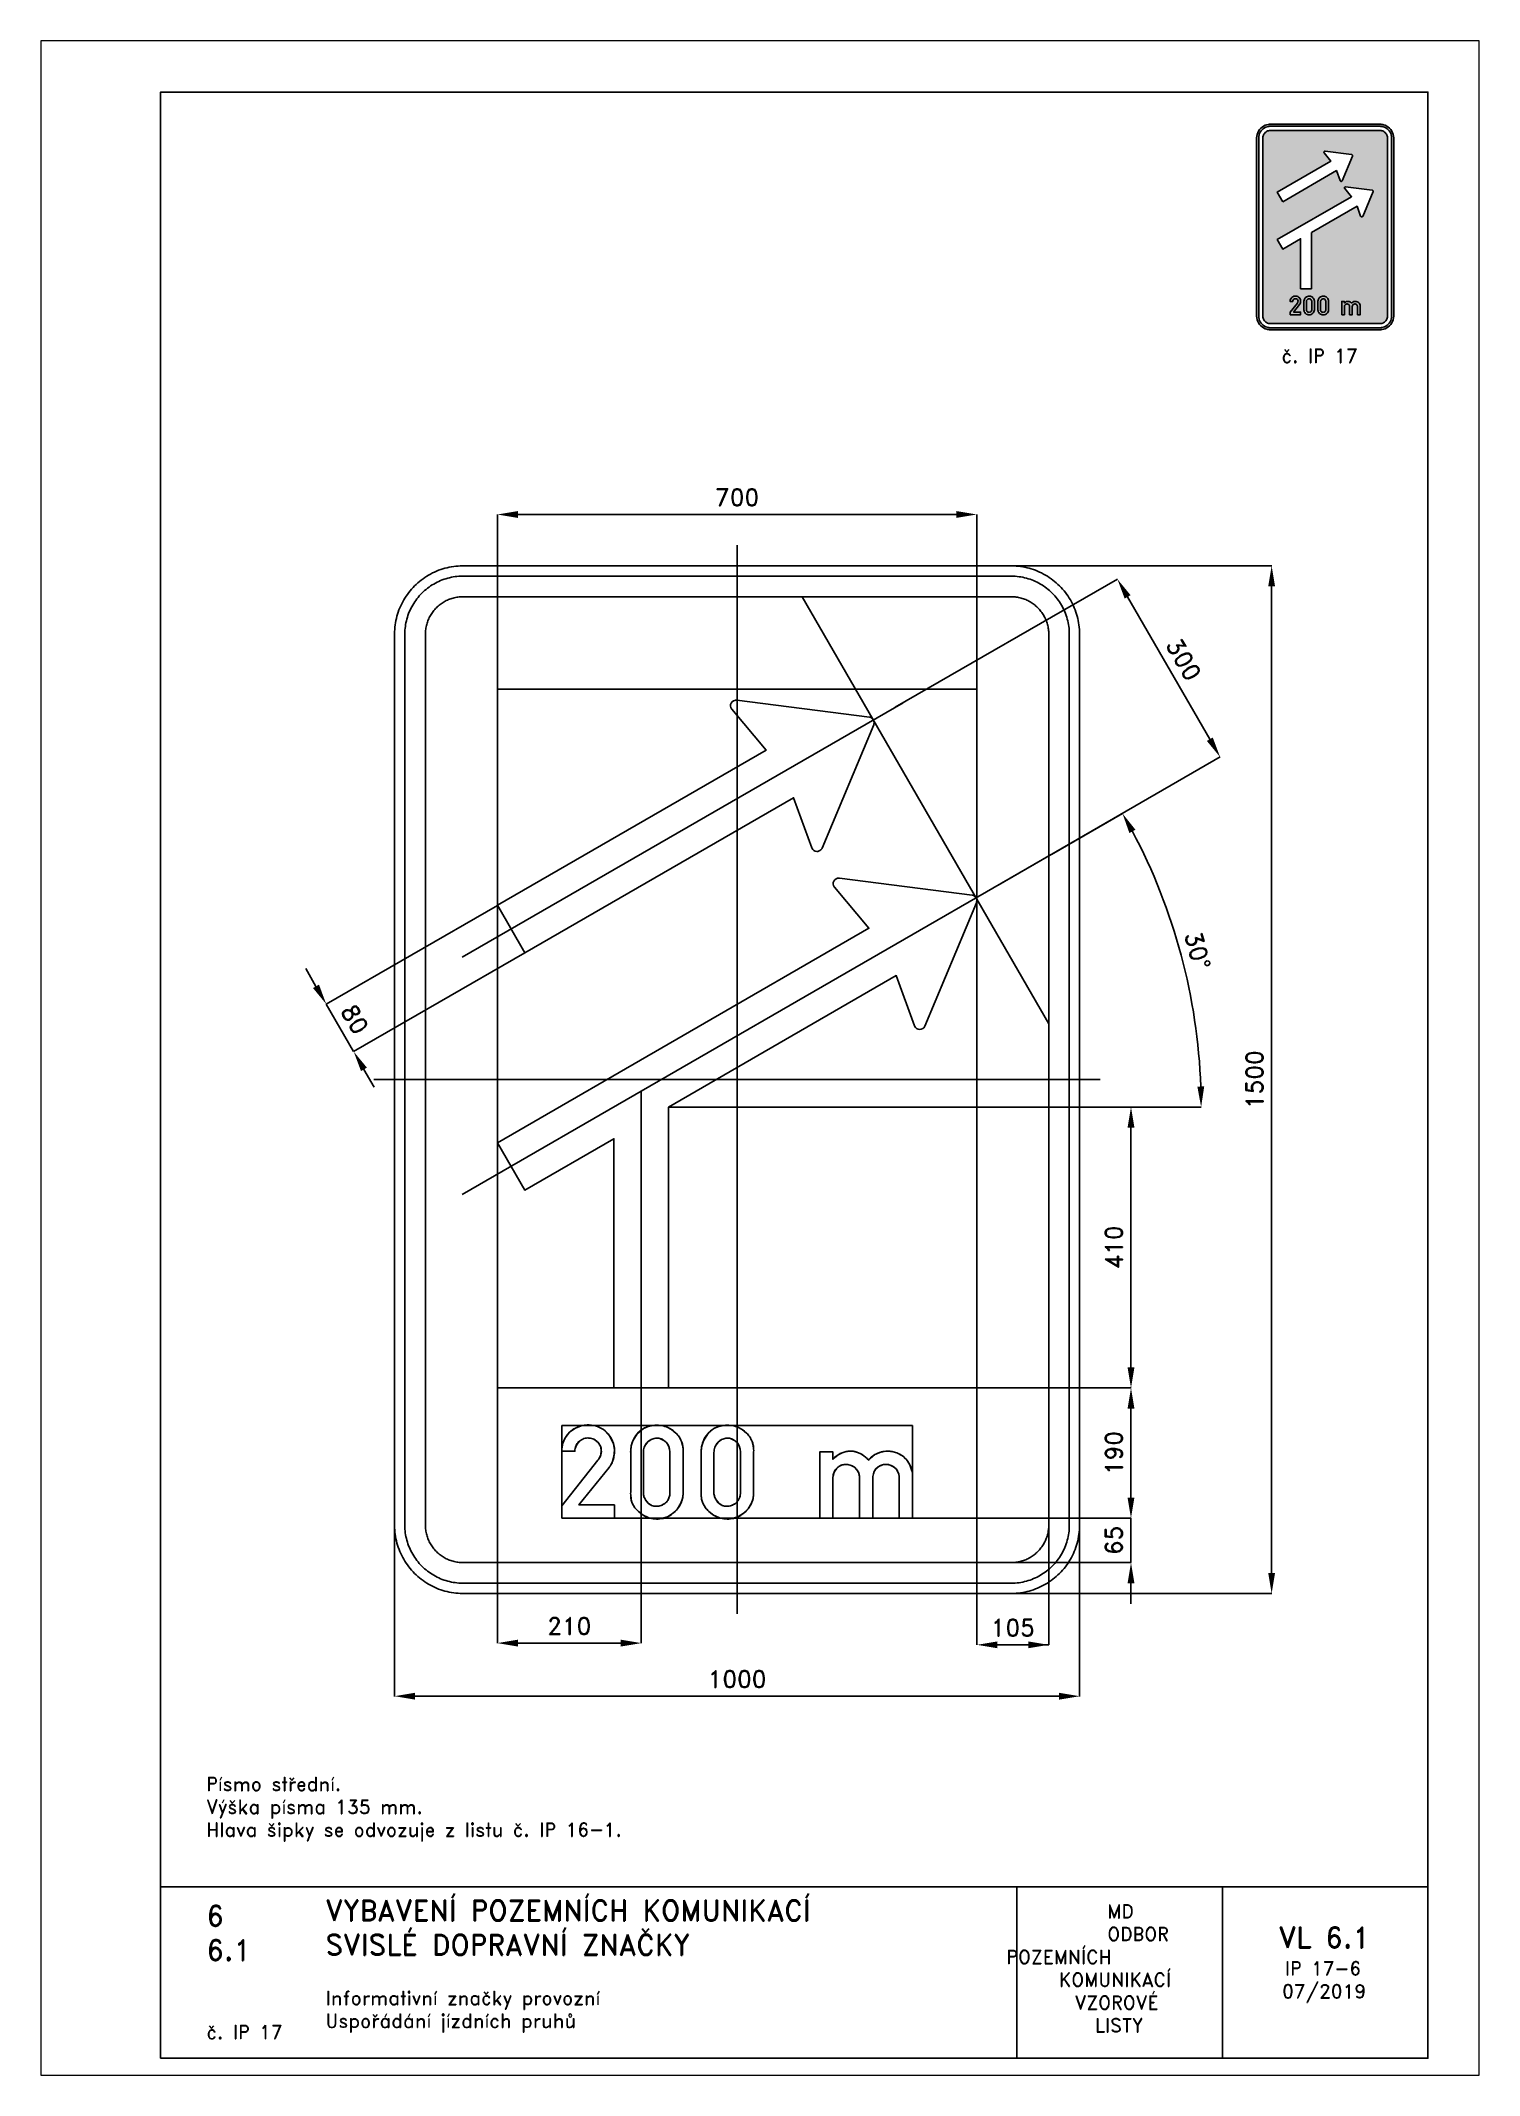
# Paper-space layout 'IP 17-6' of a CAD drawing. Header units: millimetres. Extents: x 0 to 210, y 0 to 297.
# The model-space entities are those that its viewports show. They can reach past a viewport. Long polylines and large blocks are cut down to what shows.
import ezdxf

# ---------------------------------------------------------------- set-up
doc = ezdxf.new("R2010")
doc.units = ezdxf.units.MM
doc.header["$LTSCALE"] = 5
doc.linetypes.add('ČERCHOVANÁX2', pattern=[2, 1, -0.5, 0, -0.5])
doc.linetypes.add('ČÁRKOVANÁX2', pattern=[1.5, 1, -0.5])
for name, color, linetype in [('Kóty', 2, 'Continuous'), ('Rozpiska', 7, 'Continuous'), ('Značka', 7, 'Continuous')]:
    doc.layers.add(name, color=color, linetype=linetype)
doc.layers.add('Rámeček', color=6, linetype='Continuous', plot=False)
doc.styles.get("Standard").update_dxf_attribs({"font": 'romand.shx', "height": 25})
doc.dimstyles.get("Standard").update_dxf_attribs({"dimtxt": 25, "dimasz": 30, "dimexe": 0.18, "dimexo": 0.0625, "dimgap": 12.5, "dimtad": 1, "dimdec": 0, "dimzin": 0, "dimdsep": 46, "dimtxsty": 'Standard', "dimcen": 0.09, "dimadec": 0, "dimazin": 0, "dimtfac": 1, "dimtdec": 0, "dimtofl": 0, "dimtmove": 0, "dimatfit": 3, "dimfxl": 1, "dimtolj": 1, "dimtzin": 0, "dimarcsym": 0})

psp = doc.layouts.new('IP 17-6')

# ---------------------------------------------------------------- texts
at = {"layer": 'Rozpiska', "color": 7, "attachment_point": 1}
for s, width, gutter_width, heights, insert, char_height in [('\\pi3.61905;č. IP 17', 20, 125, [0], (177.5, 252), 2), ('\\PPísmo střední.\\PVýška písma 135 mm.{\\H1.83333x; }\\PHlava šipky se odvozuje z listu č. IP 16-1.{\\H1.55556x; }', 155.5011, 100, [0], (24.16, 46.86), 2), ('6', 149.0422, 100, [0], (24.17, 24.77), 3), ('{\\C6;VYBAVENÍ POZEMNÍCH KOMUNIKACÍ\\P}SVISLÉ DOPRAVNÍ ZNAČKY{\\H1.34524x; }', 149.0422, 100, [0], (41.56, 25.56), 3), ('\\pi14.7414;{\\C6;MD\\P\\pi2.36044;}ODBOR POZEMNÍCH{\\H1.57143x; }\\P\\pi7.69378;KOMUNIKACÍ{\\H1.5x; }\\P\\pi9.97949;{\\C6;VZOROVÉ\\H1.47619x; \\H0.67742x;\\P\\pi12.93187;LISTY\\H1.26984x; }', 33.1018, 100, [0], (140.95, 24.95), 2), ('\\pi1.03113;{\\H1.5x;\\C6;VL 6.1\\P\\pi1.93586;\\H0.66667x;IP 17-6\\H1.66666x; \\H0.6x;\\P\\pi1.5549;07/2019\\H1.80159x; }', 16.0623, 100, [0], (179.66, 21.61), 2), ('6.1', 149.0422, 100, [0], (24.17, 19.78), 3), ('{\\C6;Informativní značky provozní\\P}Uspořádání jízdních pruhů{\\H1.83333x; }', 149.0422, 100, [0], (41.56, 12.29), 2), ('{\\C6;č. IP 17}', 18.3305, 100, [2.67], (24.18, 7.3), 2)]:
    psp.add_mtext_dynamic_manual_height_columns(s, width=width, gutter_width=gutter_width, heights=heights, dxfattribs=dict(at, insert=insert, char_height=char_height))

msp = doc.modelspace()

# ---------------------------------------------------------------- texts
at = {"layer": 'Kóty', "insert": (-558, 88.1), "char_height": 25, "attachment_point": 5, "rotation": 300.0007}
msp.add_mtext('\\A1;80', dxfattribs=at)

# ---------------------------------------------------------------- blocks, each defined once
blk = doc.blocks.new('*D0')
at = {"layer": 'Defpoints', "color": 0, "transparency": 16777216}
for p in [(256.1, -640), (575, -640), (382, -705)]:
    blk.add_point(p, dxfattribs=at)
at = {"layer": 'Kóty', "color": 0, "lineweight": -2, "transparency": 16777216}
for p, q in [((575, -610), (575, -580)), ((256.2, -640), (575.2, -640)), ((382.1, -705), (575.2, -705)), ((575, -735), (575, -765))]:
    blk.add_line(p, q, dxfattribs=at)
at = {"layer": 'Kóty', "color": 0, "transparency": 16777216}
for points in [[(570, -610), (580, -610), (575, -640)], [(570, -735), (580, -735), (575, -705)]]:
    blk.add_solid(points, dxfattribs=at)
at = {"layer": 'Kóty', "color": 0, "transparency": 16777216, "insert": (550, -672.5), "char_height": 25, "attachment_point": 5, "rotation": 90}
blk.add_mtext('\\A1;65', dxfattribs=at)
blk = doc.blocks.new('*D1')
at = {"layer": 'Defpoints', "color": 0, "transparency": 16777216}
for p in [(500, -622), (-500, -634.2), (500, -900)]:
    blk.add_point(p, dxfattribs=at)
at = {"layer": 'Kóty', "color": 0, "lineweight": -2, "transparency": 16777216}
for p, q in [((500, -622.1), (500, -900.2)), ((-500, -634.2), (-500, -900.2)), ((-470, -900), (470, -900))]:
    blk.add_line(p, q, dxfattribs=at)
at = {"layer": 'Kóty', "color": 0, "transparency": 16777216}
for points in [[(-470, -895), (-470, -905), (-500, -900)], [(470, -895), (470, -905), (500, -900)]]:
    blk.add_solid(points, dxfattribs=at)
at = {"layer": 'Kóty', "color": 0, "transparency": 16777216, "insert": (0, -875), "char_height": 25, "attachment_point": 5}
blk.add_mtext('\\A1;1000', dxfattribs=at)
blk = doc.blocks.new('*D2')
at = {"layer": 'Defpoints', "color": 0, "transparency": 16777216}
for p in [(350.1, 825), (-349.9, 570), (350.1, 570)]:
    blk.add_point(p, dxfattribs=at)
at = {"layer": 'Kóty', "color": 0, "lineweight": -2, "transparency": 16777216}
for p, q in [((-349.9, 570.0625), (-349.9, 825.18)), ((-319.9, 825), (320.1, 825)), ((350.1, 570.0625), (350.1, 825.18))]:
    blk.add_line(p, q, dxfattribs=at)
at = {"layer": 'Kóty', "color": 0, "transparency": 16777216}
for points in [[(-319.9, 830), (-319.9, 820), (-349.9, 825)], [(320.1, 830), (320.1, 820), (350.1, 825)]]:
    blk.add_solid(points, dxfattribs=at)
at = {"layer": 'Kóty', "color": 0, "transparency": 16777216, "insert": (0.1, 850), "char_height": 25, "attachment_point": 5}
blk.add_mtext('\\A1;700', dxfattribs=at)
blk = doc.blocks.new('*D3')
at = {"layer": 'Defpoints', "color": 0, "transparency": 16777216}
for p in [(350.1, -450), (455, -450), (455, -825)]:
    blk.add_point(p, dxfattribs=at)
at = {"layer": 'Kóty', "color": 0, "lineweight": -2, "transparency": 16777216}
for p, q in [((350.1, -450.0625), (350.1, -825.18)), ((455, -450.0625), (455, -825.18)), ((380.1, -825), (425, -825))]:
    blk.add_line(p, q, dxfattribs=at)
at = {"layer": 'Kóty', "color": 0, "transparency": 16777216}
for points in [[(380.1, -820), (380.1, -830), (350.1, -825)], [(425, -820), (425, -830), (455, -825)]]:
    blk.add_solid(points, dxfattribs=at)
at = {"layer": 'Kóty', "color": 0, "transparency": 16777216, "insert": (402.55, -800), "char_height": 25, "attachment_point": 5}
blk.add_mtext('\\A1;105', dxfattribs=at)
blk = doc.blocks.new('*D4')
at = {"layer": 'Defpoints', "color": 0, "transparency": 16777216}
for p in [(-99.9, -40), (350.1, -450), (575, -450)]:
    blk.add_point(p, dxfattribs=at)
at = {"layer": 'Kóty', "color": 0, "lineweight": -2, "transparency": 16777216}
for p, q in [((-99.8375, -40), (575.18, -40)), ((575, -70), (575, -420)), ((350.1625, -450), (575.18, -450))]:
    blk.add_line(p, q, dxfattribs=at)
at = {"layer": 'Kóty', "color": 0, "transparency": 16777216}
for points in [[(570, -70), (580, -70), (575, -40)], [(570, -420), (580, -420), (575, -450)]]:
    blk.add_solid(points, dxfattribs=at)
at = {"layer": 'Kóty', "color": 0, "transparency": 16777216, "insert": (550, -245), "char_height": 25, "attachment_point": 5, "rotation": 90}
blk.add_mtext('\\A1;410', dxfattribs=at)
blk = doc.blocks.new('*D5')
at = {"layer": 'Defpoints', "color": 0, "transparency": 16777216}
for p in [(350.1, -450.0625), (575, -450.0625), (256.155, -640)]:
    blk.add_point(p, dxfattribs=at)
at = {"layer": 'Kóty', "color": 0, "lineweight": -2, "transparency": 16777216}
for p, q in [((350.1625, -450.0625), (575.18, -450.0625)), ((575, -610), (575, -480.0625)), ((256.2175, -640), (575.18, -640))]:
    blk.add_line(p, q, dxfattribs=at)
at = {"layer": 'Kóty', "color": 0, "transparency": 16777216}
for points in [[(570, -480.0625), (580, -480.0625), (575, -450.0625)], [(570, -610), (580, -610), (575, -640)]]:
    blk.add_solid(points, dxfattribs=at)
at = {"layer": 'Kóty', "color": 0, "transparency": 16777216, "insert": (550, -545.03125), "char_height": 25, "attachment_point": 5, "rotation": 90}
blk.add_mtext('\\A1;190', dxfattribs=at)
blk = doc.blocks.new('*D6')
at = {"layer": 'Defpoints', "color": 0, "transparency": 16777216}
for p in [(-349.9, -450), (-139.9, -488.5), (-139.9, -822.5)]:
    blk.add_point(p, dxfattribs=at)
at = {"layer": 'Kóty', "color": 0, "lineweight": -2, "transparency": 16777216}
for p, q in [((-349.9, -450.1), (-349.9, -822.7)), ((-139.9, -488.5), (-139.9, -822.7)), ((-319.9, -822.5), (-169.9, -822.5))]:
    blk.add_line(p, q, dxfattribs=at)
at = {"layer": 'Kóty', "color": 0, "transparency": 16777216}
for points in [[(-319.9, -817.5), (-319.9, -827.5), (-349.9, -822.5)], [(-169.9, -817.5), (-169.9, -827.5), (-139.9, -822.5)]]:
    blk.add_solid(points, dxfattribs=at)
at = {"layer": 'Kóty', "color": 0, "transparency": 16777216, "insert": (-244.9, -797.5), "char_height": 25, "attachment_point": 5}
blk.add_mtext('\\A1;210', dxfattribs=at)
blk = doc.blocks.new('*D7')
at = {"layer": 'Defpoints', "color": 0, "transparency": 16777216}
for p in [(350.1, 750), (350.1, -750), (780.3, -750)]:
    blk.add_point(p, dxfattribs=at)
at = {"layer": 'Kóty', "color": 0, "lineweight": -2, "transparency": 16777216}
for p, q in [((350.2, 750), (780.4, 750)), ((780.3, 720), (780.3, -720)), ((350.2, -750), (780.4, -750))]:
    blk.add_line(p, q, dxfattribs=at)
at = {"layer": 'Kóty', "color": 0, "transparency": 16777216}
for points in [[(775.3, 720), (785.3, 720), (780.3, 750)], [(775.3, -720), (785.3, -720), (780.3, -750)]]:
    blk.add_solid(points, dxfattribs=at)
at = {"layer": 'Kóty', "color": 0, "transparency": 16777216, "insert": (755.3, 0), "char_height": 25, "attachment_point": 5, "rotation": 90}
blk.add_mtext('\\A1;1500', dxfattribs=at)
blk = doc.blocks.new('*D8')
at = {"layer": 'Defpoints', "color": 0, "transparency": 16777216}
for p in [(231, 543.6), (705.1, 470.9), (381, 283.8)]:
    blk.add_point(p, dxfattribs=at)
at = {"layer": 'Kóty', "color": 0, "lineweight": -2, "transparency": 16777216}
for p, q in [((231, 543.6), (555.3, 730.8)), ((570.1, 704.7), (690.1, 496.9)), ((381, 283.8), (705.3, 471))]:
    blk.add_line(p, q, dxfattribs=at)
at = {"layer": 'Kóty', "color": 0, "transparency": 16777216}
for points in [[(574.4, 707.2), (565.8, 702.2), (555.1, 730.7)], [(694.4, 499.4), (685.8, 494.4), (705.1, 470.9)]]:
    blk.add_solid(points, dxfattribs=at)
at = {"layer": 'Kóty', "color": 0, "transparency": 16777216, "insert": (651.8, 613.3), "char_height": 25, "attachment_point": 5, "rotation": 299.9979}
blk.add_mtext('\\A1;300', dxfattribs=at)
blk = doc.blocks.new('*D9')
at = {"layer": 'Defpoints', "color": 0, "transparency": 16777216}
for p in [(458.7, 328.7), (664.4, 108.9), (-99.8, -40), (434.5, -40), (-401.3, -167.8)]:
    blk.add_point(p, dxfattribs=at)
at = {"layer": 'Kóty', "color": 0, "lineweight": -2, "transparency": 16777216}
for p, q in [((458.8, 328.7), (562.7, 388.7)), ((434.5, -40), (677.6, -40))]:
    blk.add_line(p, q, dxfattribs=at)
blk.add_arc((-179.9, -40), 857.3, 2.0052, 27.9927, dxfattribs=at)
at = {"layer": 'Kóty', "color": 0, "transparency": 16777216}
for points in [[(572.7, 359.9), (581.5, 364.8), (562.5, 388.6)], [(681.9, -9.9), (671.9, -10.1), (677.4, -40)]]:
    blk.add_solid(points, dxfattribs=at)
at = {"layer": 'Kóty', "color": 0, "transparency": 16777216, "insert": (672.3, 188.3), "char_height": 25, "attachment_point": 5, "rotation": 284.9989}
blk.add_mtext('\\A1;30°', dxfattribs=at)

# ---------------------------------------------------------------- dimensions: what is measured, and where the dimension line sits
at = {"layer": 'Kóty'}
for base, p1, p2, picture, middle in [((350.1, 825), (-349.9, 570), (350.1, 570), '*D2', (0.1, 850)), ((-139.9, -822.5), (-349.9, -450), (-139.9, -488.5), '*D6', (-244.9, -797.5)), ((455, -825), (350.1, -450), (455, -450), '*D3', (402.5, -800)), ((500, -900), (-500, -634.2), (500, -622), '*D1', (0, -875))]:
    dim = msp.add_linear_dim(base=base, p1=p1, p2=p2, dimstyle='Standard', dxfattribs=at)
    dim.commit()
    dim.dimension.update_dxf_attribs({"geometry": picture, "text_midpoint": middle})
for base, p1, p2, picture, middle in [((780.3, -750), (350.1, 750), (350.1, -750), '*D7', (755.3, 0)), ((575, -450), (-99.9, -40), (350.1, -450), '*D4', (550, -245)), ((575, -450.1), (256.2, -640), (350.1, -450.1), '*D5', (550, -545)), ((575, -640), (382, -705), (256.1, -640), '*D0', (550, -672.5))]:
    dim = msp.add_linear_dim(base=base, p1=p1, p2=p2, angle=90, dimstyle='Standard', dxfattribs=at)
    dim.commit()
    dim.dimension.update_dxf_attribs({"geometry": picture, "text_midpoint": middle})
dim = msp.add_aligned_dim(p1=(231, 543.6), p2=(381, 283.8), distance=374.3, dimstyle='Standard', dxfattribs=at)
dim.commit()
dim.dimension.update_dxf_attribs({"geometry": '*D8', "text_midpoint": (651.8, 613.3)})
dim = msp.add_angular_dim_2l(base=(664.4, 108.9), line1=((-401.3, -167.8), (458.7, 328.7)), line2=((-99.8, -40), (434.5, -40)), dimstyle='Standard', dxfattribs=at)
dim.commit()
dim.dimension.update_dxf_attribs({"geometry": '*D9', "text_midpoint": (672.3, 188.3)})

# ---------------------------------------------------------------- linework, layer by layer
at = {"color": 6, "linetype": 'ČÁRKOVANÁX2', "ltscale": 2.5}
msp.add_lwpolyline([(350.1, -450), (-349.9, -450), (-349.9, 570), (350.1, 570), (350.1, -450)], dxfattribs=at)
at = {"layer": 'Kóty'}
for p, q in [((-349.9, 254.4), (-599.8, 110.1)), ((-309.9, 185.2), (-559.8, 40.9)), ((-614.7, 136.2), (-629.7, 162.2)), ((-544.7, 15), (-529.7, -11))]:
    msp.add_line(p, q, dxfattribs=at)
for points in [[(-599.7, 110.2), (-559.7, 41)], [(575, -705), (575, -640)], [(400, -825), (455, -825)]]:
    msp.add_lwpolyline(points, dxfattribs=at)
for points in [[(-610.3, 138.7), (-619, 133.7), (-599.7, 110.2)], [(-540.3, 17.5), (-549, 12.5), (-559.7, 41)]]:
    msp.add_solid(points, dxfattribs=at)
at = {"layer": 'Značka', "color": 6, "linetype": 'ČERCHOVANÁX2', "ltscale": 5}
for p, q in [((242.5, 550.2), (-401.3, 178.6)), ((-401.3, -167.8), (458.7, 328.7))]:
    msp.add_line(p, q, dxfattribs=at)
for points in [[(0, -780), (0, 780)], [(95.2, 705), (455, 81.5)], [(530, 0), (-530, 0)], [(-139.9, -488.5), (-139.9, -16.9)]]:
    msp.add_lwpolyline(points, dxfattribs=at)
at = {"layer": 'Značka', "color": 5}
for points in [[(-400, -750), (-400.4, -750), (-400.8, -750, -0.03218), (-413.7, -749.1, -0.035443), (-426.4, -746.5, -0.036267), (-438.7, -742.3, -0.03442), (-450.2, -736.5, -0.033722), (-461, -729.3, -0.034085), (-470.7, -720.7, -0.034209), (-479.3, -711, -0.034229), (-486.5, -700.2, -0.034044), (-492.3, -688.7, -0.033412), (-496.5, -676.4, -0.034127), (-499.1, -663.7, -0.036745), (-500, -650.8), (-500, -650.4), (-500, -650), (-500, 650), (-500, 650.4), (-500, 650.8, -0.03218), (-499.1, 663.7, -0.035441), (-496.5, 676.4, -0.03627), (-492.3, 688.7, -0.034417), (-486.5, 700.2, -0.033719), (-479.3, 711, -0.034078), (-470.7, 720.7, -0.034208), (-461, 729.3, -0.034227), (-450.2, 736.5, -0.034051), (-438.7, 742.3, -0.033416), (-426.4, 746.5, -0.034129), (-413.7, 749.1, -0.036746), (-400.8, 750), (-400.4, 750), (-400, 750), (400, 750), (400.4, 750), (400.8, 750, -0.032179), (413.7, 749.1, -0.035451), (426.4, 746.5, -0.036282), (438.7, 742.3, -0.034425), (450.2, 736.5, -0.033731), (461, 729.3, -0.034081), (470.7, 720.7, -0.034214), (479.3, 711, -0.034229), (486.5, 700.2, -0.034034), (492.3, 688.6, -0.033411), (496.5, 676.4, -0.034122), (499.1, 663.7, -0.036741), (500, 650.8), (500, 650.4), (500, 650), (500, -650), (500, -650.4), (500, -650.8, -0.032179), (499.1, -663.7, -0.035442), (496.5, -676.4, -0.036264), (492.3, -688.7, -0.034415), (486.5, -700.2, -0.033719), (479.3, -711, -0.034086), (470.7, -720.7, -0.034205), (461, -729.3, -0.03423), (450.2, -736.5, -0.034046), (438.7, -742.3, -0.033413), (426.4, -746.5, -0.034127), (413.7, -749.1, -0.036745), (400.8, -750), (400.4, -750), (400, -750), (-400, -750)], [(-400, -735), (-400.3, -735), (-400.7, -735, -0.03218), (-411.6, -734.2, -0.035443), (-422.4, -732, -0.036267), (-432.9, -728.5, -0.03442), (-442.7, -723.5, -0.033721), (-451.9, -717.4, -0.034085), (-460.1, -710.1, -0.034209), (-467.4, -701.9, -0.034229), (-473.5, -692.7, -0.034045), (-478.4, -682.9, -0.033412), (-482, -672.4, -0.034127), (-484.3, -661.6, -0.036745), (-485, -650.7), (-485, -650.3), (-485, -650), (-485, 650), (-485, 650.3), (-485, 650.7, -0.032181), (-484.2, 661.6, -0.035444), (-482, 672.4, -0.036267), (-478.5, 682.9, -0.034419), (-473.5, 692.7, -0.033711), (-467.4, 701.9, -0.034078), (-460.1, 710.1, -0.034195), (-451.9, 717.4, -0.034219), (-442.7, 723.5, -0.034051), (-432.9, 728.4, -0.033409), (-422.4, 732, -0.034121), (-411.6, 734.3, -0.036745), (-400.7, 735), (-400.3, 735), (-400, 735), (400, 735), (400.3, 735), (400.7, 735, -0.032174), (411.6, 734.2, -0.03544), (422.4, 732, -0.036261), (432.9, 728.5, -0.03443), (442.7, 723.5, -0.033731), (451.9, 717.4, -0.03408), (460.1, 710.1, -0.034212), (467.4, 701.9, -0.03423), (473.5, 692.7, -0.034037), (478.4, 682.9, -0.033418), (482, 672.4, -0.034127), (484.3, 661.6, -0.036751), (485, 650.7), (485, 650.3), (485, 650), (485, -650), (485, -650.3), (485, -650.7, -0.032185), (484.2, -661.6, -0.03545), (482, -672.4, -0.036271), (478.5, -682.9, -0.034419), (473.5, -692.7, -0.033715), (467.4, -701.9, -0.034083), (460.1, -710.1, -0.034209), (451.9, -717.4, -0.034231), (442.7, -723.5, -0.034042), (432.9, -728.4, -0.033411), (422.4, -732, -0.034127), (411.6, -734.3, -0.036745), (400.7, -735), (400.3, -735), (400, -735), (-400, -735)], [(-400, -705), (400, -705), (400.2, -705), (400.4, -705, 0.03218), (407.5, -704.5, 0.035442), (414.5, -703.1, 0.036265), (421.3, -700.8, 0.034422), (427.6, -697.6, 0.033717), (433.6, -693.6, 0.034088), (438.9, -688.9, 0.034212), (443.6, -683.6, 0.034229), (447.6, -677.6, 0.034042), (450.7, -671.3, 0.033412), (453.1, -664.5, 0.034125), (454.5, -657.5, 0.036743), (455, -650.4), (455, -650.2), (455, -650), (455, 650), (455, 650.2), (455, 650.4, 0.032187), (454.5, 657.5, 0.035442), (453.1, 664.5, 0.036278), (450.8, 671.3, 0.034421), (447.6, 677.6, 0.033718), (443.6, 683.5, 0.034078), (438.9, 688.9, 0.034199), (433.6, 693.6, 0.034236), (427.6, 697.6, 0.03403), (421.3, 700.8, 0.033395), (414.5, 703, 0.034109), (407.5, 704.5, 0.036744), (400.4, 705), (400.2, 705), (400, 705), (-400, 705), (-400.2, 705), (-400.4, 705, 0.032171), (-407.5, 704.5, 0.035429), (-414.5, 703, 0.036266), (-421.3, 700.8, 0.034431), (-427.6, 697.6, 0.033735), (-433.6, 693.6, 0.034079), (-438.9, 688.9, 0.034224), (-443.6, 683.5, 0.034235), (-447.6, 677.6, 0.03404), (-450.7, 671.3, 0.033409), (-453.1, 664.5, 0.034125), (-454.5, 657.5, 0.036745), (-455, 650.4), (-455, 650.2), (-455, 650), (-455, -650), (-455, -650.2), (-455, -650.4, 0.03218), (-454.5, -657.5, 0.035443), (-453.1, -664.5, 0.036267), (-450.8, -671.3, 0.034421), (-447.6, -677.6, 0.033721), (-443.6, -683.6, 0.034084), (-438.9, -688.9, 0.034208), (-433.6, -693.6, 0.03423), (-427.6, -697.6, 0.034044), (-421.3, -700.7, 0.033412), (-414.5, -703.1, 0.034127), (-407.5, -704.5, 0.036745), (-400.4, -705), (-400.2, -705), (-400, -705)], [(-309.9, 185.2), (82.4, 411.6), (109.1, 338.3), (109.3, 337.9), (109.5, 337.5), (110.6, 335.9), (112, 334.6), (114.1, 333.5), (116.5, 333.1, 0.079393), (118.8, 333.4), (121, 334.4), (122.5, 335.6), (123.6, 337.1), (123.8, 337.5), (124, 338), (199.5, 518.1), (199.6, 518.4), (199.7, 518.8), (200.1, 520.2), (200.1, 521.7), (199.8, 523.5), (199, 525.2), (197.9, 526.7), (196.5, 527.9), (195.2, 528.6), (193.8, 529), (193.5, 529.1), (193.1, 529.1), (-0.6, 553.9), (-1.1, 553.9), (-1.5, 553.9, 0.063584), (-3.4, 553.7), (-5.2, 553), (-7.2, 551.7), (-8.6, 549.8), (-9.5, 547.5), (-9.6, 545.1), (-9.2, 543.2), (-8.3, 541.5), (-8, 541.2), (-7.7, 540.8), (42.4, 480.9), (-349.9, 254.5), (-309.9, 185.2)], [(-256, -640), (-256, -622), (-203.2, -555.5), (-202.4, -554.5), (-201.7, -553.5, 0.082979), (-198.8, -547.5, 0.094398), (-198.2, -540.9, 0.092153), (-199.6, -534.9, 0.084026), (-203, -529.7, 0.098147), (-209, -525, 0.106049), (-216.2, -523.1, 0.106166), (-223.6, -524, 0.099953), (-230.1, -527.8, 0.083728), (-234.2, -532.5, 0.091654), (-236.3, -538.2), (-236.6, -540.2), (-236.8, -542.4), (-256, -542.4), (-256, -540.5), (-255.9, -538.7, -0.059423), (-254.3, -530.6, -0.058226), (-250.8, -523, -0.072148), (-244.4, -514.7, -0.07222), (-235.9, -508.6, -0.061481), (-227.8, -505.3, -0.059942), (-219, -504, -0.083062), (-206.6, -505.4, -0.087044), (-195.2, -510.9, -0.08776), (-186.2, -519.7, -0.087787), (-180.6, -530.9, -0.068479), (-178.9, -540.5, -0.062417), (-179.7, -550.3, -0.05069), (-181.8, -557.5, -0.06184), (-185.5, -564), (-186.2, -565), (-186.9, -566), (-230.8, -620.7), (-179, -620.7), (-179, -640), (-256, -640)], [(-256, -640), (-256, -622), (-203.2, -555.5), (-202.4, -554.5), (-201.7, -553.5), (-198.9, -547.5), (-198.2, -540.9), (-199.6, -534.9), (-203, -529.7), (-209, -525, 0.106039), (-216.2, -523.1, 0.106164), (-223.6, -524, 0.100155), (-230.1, -527.8), (-234.1, -532.5), (-236.3, -538.2), (-236.6, -540.2), (-236.8, -542.4), (-256, -542.4), (-256, -540.5), (-255.9, -538.7), (-254.3, -530.6), (-250.8, -523), (-244.4, -514.7), (-235.9, -508.6), (-227.8, -505.3, -0.059925), (-219, -504, -0.083064), (-206.6, -505.4, -0.087117), (-195.2, -510.9), (-186.2, -519.7), (-180.6, -530.9), (-178.9, -540.5), (-179.7, -550.3), (-181.8, -557.5), (-185.5, -564), (-186.2, -565), (-186.9, -566), (-230.8, -620.7), (-179, -620.7), (-179, -640), (-256, -640)], [(-155.3, -544.1), (-155.3, -542.9), (-155.3, -541.7, -0.049027), (-154.5, -534.3, -0.049993), (-152.1, -527.2, -0.079542), (-145.9, -517, -0.089097), (-136.8, -509.4, -0.059795), (-129.8, -506.2, -0.052021), (-122.3, -504.6, -0.062017), (-112.5, -504.6, -0.0645), (-103, -507, -0.055438), (-95.6, -510.7, -0.055487), (-89.2, -515.9, -0.051106), (-84.6, -521.5, -0.054889), (-81.2, -528, -0.045257), (-79.5, -533.5, -0.045992), (-78.8, -539.3), (-78.7, -541.3), (-78.8, -543.3), (-78.8, -602.1), (-78.8, -603.3), (-78.8, -604.5, -0.051778), (-79.7, -611.5, -0.049691), (-82, -618.2, -0.066797), (-87, -626.7, -0.065912), (-94.1, -633.5, -0.061103), (-101.7, -638.2, -0.064144), (-110.2, -640.8, -0.069662), (-120, -641.3, -0.06745), (-129.6, -639.2, -0.056816), (-137.3, -635.5, -0.049603), (-144.1, -630.3, -0.048062), (-149.2, -624.8, -0.065902), (-152.9, -618.2, -0.054756), (-154.7, -612.3, -0.042369), (-155.3, -606.2), (-155.4, -604.1), (-155.3, -602.1), (-155.3, -544.1)], [(-155.3, -544.1), (-155.4, -542.9), (-155.3, -541.7), (-154.5, -534.3), (-152.1, -527.2), (-145.9, -517), (-136.8, -509.4), (-129.8, -506.2), (-122.3, -504.6, -0.062018), (-112.5, -504.6, -0.064542), (-103, -507), (-95.6, -510.7), (-89.2, -515.9), (-84.6, -521.5), (-81.2, -528), (-79.5, -533.5), (-78.8, -539.3), (-78.7, -541.3), (-78.8, -543.3), (-78.8, -602.1), (-78.8, -603.3), (-78.8, -604.5), (-79.7, -611.5), (-82, -618.2), (-87, -626.7), (-94.1, -633.5), (-101.7, -638.2), (-110.2, -640.8, -0.069663), (-120, -641.3, -0.067473), (-129.6, -639.2), (-137.3, -635.5), (-144.1, -630.3), (-149.2, -624.8), (-152.9, -618.2), (-154.7, -612.3), (-155.3, -606.2), (-155.4, -604.1), (-155.3, -602.1), (-155.3, -544.1)], [(-52.3, -544.1), (-52.3, -542.9), (-52.3, -541.7, -0.049027), (-51.4, -534.3, -0.049993), (-49.1, -527.2, -0.079542), (-42.9, -517, -0.089097), (-33.8, -509.4, -0.059795), (-26.8, -506.2, -0.052021), (-19.3, -504.6, -0.062017), (-9.5, -504.6, -0.0645), (0.1, -507, -0.055438), (7.4, -510.7, -0.055487), (13.8, -515.9, -0.05112), (18.4, -521.5, -0.054948), (21.8, -528, -0.045236), (23.5, -533.5, -0.045971), (24.2, -539.3), (24.3, -541.3), (24.2, -543.3), (24.2, -602.1), (24.2, -603.3), (24.2, -604.5, -0.051727), (23.3, -611.5, -0.049691), (21, -618.2, -0.066776), (16, -626.7, -0.065912), (8.9, -633.5, -0.061103), (1.3, -638.2, -0.064144), (-7.2, -640.8, -0.069662), (-17, -641.3, -0.06745), (-26.5, -639.2, -0.056816), (-34.2, -635.5, -0.049603), (-41.1, -630.3, -0.048062), (-46.2, -624.8, -0.065902), (-49.9, -618.2, -0.054756), (-51.7, -612.3, -0.042369), (-52.3, -606.2), (-52.4, -604.1), (-52.3, -602.1), (-52.3, -544.1)], [(-52.3, -544.1), (-52.3, -542.9), (-52.3, -541.7), (-51.5, -534.3), (-49.1, -527.2), (-42.9, -517), (-33.8, -509.4), (-26.8, -506.2), (-19.3, -504.6, -0.062018), (-9.5, -504.6, -0.064542), (0, -507), (7.4, -510.7), (13.8, -515.9), (18.4, -521.5), (21.8, -528), (23.5, -533.5), (24.2, -539.3), (24.3, -541.3), (24.2, -543.3), (24.2, -602.1), (24.2, -603.3), (24.2, -604.5), (23.3, -611.5), (21, -618.2), (16, -626.7), (8.9, -633.5), (1.3, -638.2), (-7.2, -640.8, -0.069663), (-17, -641.3, -0.067473), (-26.5, -639.2), (-34.3, -635.5), (-41.1, -630.3), (-46.2, -624.8), (-49.9, -618.2), (-51.7, -612.3), (-52.3, -606.2), (-52.4, -604.1), (-52.3, -602.1), (-52.3, -544.1)], [(-136.8, -544.1), (-136.8, -602.1), (-136.8, -602.9), (-136.8, -603.7, 0.073896), (-135.9, -608.7, 0.059534), (-133.6, -613.4, 0.07072), (-129.8, -618.2, 0.094586), (-124.7, -621.5, 0.108402), (-118, -622.8, 0.087552), (-111, -621.5, 0.078152), (-105.5, -618.6, 0.08816), (-101.3, -614.2, 0.061776), (-99.4, -610.5, 0.061171), (-98.4, -606.5), (-98.2, -604.3), (-98.1, -602.1), (-98.1, -544.1), (-98.2, -542.2), (-98.5, -540.3, 0.058339), (-99.7, -535.5, 0.06472), (-102.1, -531.2, 0.088089), (-106.7, -526.6, 0.097889), (-112.6, -523.9, 0.099846), (-119.2, -523.5, 0.088265), (-125.5, -525.5, 0.074164), (-130.2, -528.7, 0.0757), (-133.7, -533.1, 0.0526), (-135.4, -536.7, 0.046116), (-136.4, -540.6), (-136.6, -542.4), (-136.8, -544.1)], [(-136.8, -544.1), (-136.8, -602.1), (-136.8, -602.9), (-136.8, -603.7), (-135.9, -608.7), (-133.6, -613.4), (-129.8, -618.2), (-124.7, -621.5, 0.108474), (-118, -622.8, 0.08751), (-111, -621.5), (-105.5, -618.6), (-101.3, -614.2), (-99.4, -610.5), (-98.4, -606.5), (-98.2, -604.3), (-98.1, -602.1), (-98.1, -544.1), (-98.2, -542.2), (-98.5, -540.3), (-99.7, -535.5), (-102.1, -531.2), (-106.7, -526.6), (-112.6, -523.9, 0.09985), (-119.2, -523.5, 0.088157), (-125.5, -525.5), (-130.2, -528.7), (-133.7, -533.1), (-135.4, -536.7), (-136.4, -540.6), (-136.6, -542.4), (-136.8, -544.1)], [(-33.8, -544.1), (-33.8, -602.1), (-33.8, -602.9), (-33.8, -603.7, 0.073896), (-32.8, -608.7, 0.059534), (-30.6, -613.4, 0.07072), (-26.8, -618.2, 0.094586), (-21.7, -621.5, 0.108402), (-14.9, -622.8, 0.087552), (-8, -621.5, 0.078152), (-2.5, -618.6, 0.08816), (1.7, -614.2, 0.061776), (3.6, -610.5, 0.061171), (4.7, -606.5), (4.8, -604.3), (4.9, -602.1), (4.9, -544.1), (4.8, -542.2), (4.6, -540.3, 0.058339), (3.3, -535.5, 0.06472), (0.9, -531.2, 0.088089), (-3.7, -526.6, 0.097889), (-9.6, -523.9, 0.099846), (-16.2, -523.5, 0.088265), (-22.5, -525.5, 0.074164), (-27.2, -528.7, 0.0757), (-30.7, -533.1, 0.0526), (-32.4, -536.7, 0.046116), (-33.4, -540.6), (-33.6, -542.4), (-33.8, -544.1)], [(-33.8, -544.1), (-33.8, -602.1), (-33.8, -602.9), (-33.8, -603.7), (-32.9, -608.7), (-30.6, -613.4), (-26.8, -618.2), (-21.7, -621.5, 0.108474), (-15, -622.8, 0.08751), (-8, -621.5), (-2.5, -618.6), (1.7, -614.2), (3.6, -610.5), (4.6, -606.5), (4.8, -604.3), (4.9, -602.1), (4.9, -544.1), (4.8, -542.2), (4.5, -540.3), (3.3, -535.5), (0.9, -531.2), (-3.7, -526.6), (-9.6, -523.9, 0.09985), (-16.2, -523.5, 0.088157), (-22.5, -525.5), (-27.2, -528.7), (-30.6, -533.1), (-32.4, -536.7), (-33.4, -540.6), (-33.6, -542.4), (-33.8, -544.1)], [(120.7, -640), (120.7, -543.5), (140, -543.5), (140, -554.3), (141.1, -553.1), (142.2, -551.9, -0.053826), (147.4, -547.6, -0.054636), (153.5, -544.6, -0.049778), (159.4, -542.8, -0.049905), (165.4, -542.3, -0.044599), (170.8, -542.7, -0.045344), (176, -544.1, -0.041534), (180.8, -546.2, -0.034755), (185.2, -549), (187.6, -550.9), (189.8, -553.1), (190.8, -554.3), (191.8, -555.6), (192.9, -554.2), (194.1, -552.9, -0.072075), (201.3, -547.3, -0.066457), (209.9, -543.8, -0.03551), (214.6, -542.7, -0.035838), (219.4, -542.3, -0.05052), (226.3, -542.9, -0.04966), (233, -544.8, -0.06829), (241.4, -549.3, -0.073302), (248.2, -556, -0.056844), (252.2, -562.4, -0.048865), (254.8, -569.4), (255.5, -572), (255.9, -574.6), (256, -575.8), (256, -577), (256, -640), (236.7, -640), (236.7, -580.9), (236.6, -580.2), (236.6, -579.4), (236, -575.8), (234.7, -572.4, 0.067689), (232, -568.3, 0.066944), (228.3, -565, 0.073553), (223.5, -562.6, 0.074316), (218.2, -561.6, 0.080741), (212.3, -562.2, 0.08066), (206.9, -564.6, 0.070507), (203, -567.8, 0.075361), (200.2, -571.9, 0.050741), (198.9, -575.4), (198.2, -579.1), (198.1, -579.6), (198, -580.1), (198, -640), (178.7, -640), (178.7, -580.5), (178.7, -579.7), (178.6, -578.9, 0.073777), (177.5, -574.1, 0.069026), (175, -569.7, 0.074719), (171.3, -565.8, 0.073774), (166.6, -563.1, 0.089056), (159.9, -561.6, 0.093657), (153.2, -562.5, 0.073326), (148.6, -564.7, 0.071143), (144.8, -568, 0.077005), (141.7, -572.8, 0.077991), (140.2, -578.3), (140.1, -579.1), (140, -579.8), (140, -640), (120.7, -640)], [(120.7, -640), (120.7, -543.5), (140, -543.5), (140, -554.3), (141.1, -553.1), (142.2, -551.9), (147.4, -547.6), (153.5, -544.6), (159.4, -542.8, -0.049906), (165.4, -542.3, -0.044558), (170.8, -542.7), (176, -544.1), (180.8, -546.2), (185.2, -549), (187.6, -550.9), (189.8, -553.1), (190.8, -554.3), (191.8, -555.6), (192.9, -554.2), (194.1, -552.9), (201.3, -547.3), (209.9, -543.8), (214.6, -542.7), (219.4, -542.3, -0.050548), (226.3, -542.9), (233, -544.8), (241.4, -549.3), (248.2, -556), (252.2, -562.4), (254.8, -569.4), (255.5, -572), (255.9, -574.6), (256, -575.8), (256, -577), (256, -640), (236.7, -640), (236.7, -580.9), (236.6, -580.2), (236.6, -579.4), (236, -575.8), (234.7, -572.4), (232, -568.3), (228.3, -565), (223.5, -562.6), (218.2, -561.6, 0.080731), (212.3, -562.2), (206.9, -564.6), (203, -567.8), (200.2, -571.9), (198.9, -575.4), (198.2, -579.1), (198.1, -579.6), (198, -580.1), (198, -640), (178.7, -640), (178.7, -580.5), (178.7, -579.7), (178.6, -578.9), (177.5, -574.1), (175, -569.7), (171.3, -565.8), (166.6, -563.1, 0.089078), (159.9, -561.6, 0.09368), (153.2, -562.5), (148.6, -564.7), (144.9, -568), (141.7, -572.8), (140.2, -578.3), (140.1, -579.1), (140, -579.8), (140, -640), (120.7, -640)]]:
    msp.add_lwpolyline(points, format="xyb", dxfattribs=at)
msp.add_lwpolyline([(-179.9, -450), (-179.9, -86.2), (-309.9, -161.2), (-349.9, -92), (192.4, 221.1), (142.3, 281), (142, 281.4), (141.7, 281.7), (140.8, 283.4), (140.4, 285.3), (140.5, 287.7), (141.4, 289.9), (142.8, 291.9), (144.8, 293.2), (146.6, 293.9), (148.5, 294.1), (148.9, 294.1), (149.4, 294), (343.1, 269.3), (343.5, 269.2), (343.8, 269.2), (345.2, 268.8), (346.5, 268), (347.9, 266.9), (349, 265.4), (349.8, 263.7), (350.1, 261.9), (350.1, 260.4), (349.7, 259), (349.6, 258.6), (349.5, 258.3), (274, 78.2), (273.8, 77.7), (273.6, 77.3), (272.5, 75.8), (271, 74.5), (268.9, 73.5), (266.5, 73.3), (264.1, 73.7), (262, 74.8), (260.6, 76), (259.5, 77.6), (259.3, 78.1), (259.2, 78.5), (232.4, 151.8), (-99.9, -40), (-99.9, -450), (-179.9, -450)], dxfattribs=at)
at = {"layer": 'Značka', "color": 6, "linetype": 'ČÁRKOVANÁX2', "ltscale": 2.5}
msp.add_lwpolyline([(-256, -640), (-256, -505), (256, -505), (256, -640), (-256, -640)], dxfattribs=at)
msp.add_lwpolyline([(-256, -640), (-256, -505), (256, -505), (256, -640), (-256, -640)], dxfattribs=at)

msp.set_redraw_order([(e.dxf.handle, doc.entitydb.next_handle()) for e in msp.query("TEXT MTEXT ATTDEF DIMENSION ARC_DIMENSION")])  # texts and dimensions are drawn at this point

# ---------------------------------------------------------------- hatches: boundary and pattern name
at = {"layer": 'Značka'}
h = psp.add_hatch(color=170, dxfattribs=at)
h.dxf.hatch_style = 1
h.paths.add_polyline_path([(183.9, 260.8), (183.9, 268.08), (181.3, 266.58), (180.5, 267.96), (191.35, 274.22), (190.35, 275.42), (190.34, 275.43), (190.33, 275.43), (190.32, 275.47), (190.31, 275.51), (190.31, 275.55), (190.33, 275.6), (190.36, 275.64), (190.4, 275.66), (190.43, 275.68), (190.47, 275.68), (190.48, 275.68), (190.49, 275.68), (194.36, 275.19), (194.37, 275.19), (194.38, 275.18), (194.4, 275.18), (194.43, 275.16), (194.46, 275.14), (194.48, 275.11), (194.5, 275.07), (194.5, 275.04), (194.5, 275.01), (194.49, 274.98), (194.49, 274.97), (194.49, 274.97), (192.98, 271.36), (192.98, 271.35), (192.97, 271.35), (192.95, 271.32), (192.92, 271.29), (192.88, 271.27), (192.83, 271.27), (192.78, 271.27), (192.74, 271.3), (192.71, 271.32), (192.69, 271.35), (192.69, 271.36), (192.68, 271.37), (192.15, 272.84), (185.5, 269), (185.5, 260.8)], flags=0)
edge = h.paths.add_edge_path(flags=0)
edge.add_line((181.3, 273.5), (189.15, 278.03))
edge.add_line((189.15, 278.03), (189.68, 276.57))
edge.add_line((189.68, 276.57), (189.69, 276.56))
edge.add_line((189.69, 276.56), (189.69, 276.55))
edge.add_line((189.69, 276.55), (189.71, 276.52))
edge.add_line((189.71, 276.52), (189.74, 276.49))
edge.add_line((189.74, 276.49), (189.78, 276.47))
edge.add_line((189.78, 276.47), (189.83, 276.46))
edge.add_arc((189.83, 276.61), 0.147, 268.1076, 286.2651)
edge.add_line((189.88, 276.47), (189.92, 276.49))
edge.add_line((189.92, 276.49), (189.95, 276.51))
edge.add_line((189.95, 276.51), (189.97, 276.54))
edge.add_line((189.97, 276.54), (189.98, 276.55))
edge.add_line((189.98, 276.55), (189.98, 276.56))
edge.add_line((189.98, 276.56), (191.49, 280.16))
edge.add_line((191.49, 280.16), (191.49, 280.17))
edge.add_line((191.49, 280.17), (191.49, 280.18))
edge.add_line((191.49, 280.18), (191.5, 280.2))
edge.add_line((191.5, 280.2), (191.5, 280.23))
edge.add_line((191.5, 280.23), (191.5, 280.27))
edge.add_line((191.5, 280.27), (191.48, 280.3))
edge.add_line((191.48, 280.3), (191.46, 280.33))
edge.add_line((191.46, 280.33), (191.43, 280.36))
edge.add_line((191.43, 280.36), (191.4, 280.37))
edge.add_line((191.4, 280.37), (191.38, 280.38))
edge.add_line((191.38, 280.38), (191.37, 280.38))
edge.add_line((191.37, 280.38), (191.36, 280.38))
edge.add_line((191.36, 280.38), (187.49, 280.88))
edge.add_line((187.49, 280.88), (187.48, 280.88))
edge.add_line((187.48, 280.88), (187.47, 280.88))
edge.add_arc((187.47, 280.73), 0.151, 88.7327, 103.2853)
edge.add_line((187.43, 280.87), (187.4, 280.86))
edge.add_line((187.4, 280.86), (187.36, 280.83))
edge.add_line((187.36, 280.83), (187.33, 280.8))
edge.add_line((187.33, 280.8), (187.31, 280.75))
edge.add_line((187.31, 280.75), (187.31, 280.7))
edge.add_line((187.31, 280.7), (187.32, 280.66))
edge.add_line((187.32, 280.66), (187.33, 280.63))
edge.add_line((187.33, 280.63), (187.34, 280.62))
edge.add_line((187.34, 280.62), (187.35, 280.62))
edge.add_line((187.35, 280.62), (188.35, 279.42))
edge.add_line((188.35, 279.42), (180.5, 274.89))
edge.add_line((180.5, 274.89), (181.3, 273.5))
edge = h.paths.add_edge_path(flags=16)
edge.add_line((179.5, 255.1), (179.49, 255.1))
edge.add_line((179.49, 255.1), (179.49, 255.1))
edge.add_arc((179.5, 256.8), 1.7, 262.2775, 269.6535, ccw=False)
edge.add_line((179.27, 255.12), (179.05, 255.16))
edge.add_line((179.05, 255.16), (178.84, 255.23))
edge.add_line((178.84, 255.23), (178.65, 255.33))
edge.add_line((178.65, 255.33), (178.46, 255.45))
edge.add_line((178.46, 255.45), (178.3, 255.6))
edge.add_line((178.3, 255.6), (178.15, 255.76))
edge.add_line((178.15, 255.76), (178.03, 255.95))
edge.add_line((178.03, 255.95), (177.93, 256.14))
edge.add_line((177.93, 256.14), (177.86, 256.35))
edge.add_line((177.86, 256.35), (177.81, 256.57))
edge.add_line((177.81, 256.57), (177.8, 256.79))
edge.add_line((177.8, 256.79), (177.8, 256.79))
edge.add_line((177.8, 256.79), (177.8, 256.8))
edge.add_line((177.8, 256.8), (177.8, 282.8))
edge.add_line((177.8, 282.8), (177.8, 282.81))
edge.add_line((177.8, 282.81), (177.8, 282.81))
edge.add_line((177.8, 282.81), (177.82, 283.03))
edge.add_line((177.82, 283.03), (177.86, 283.25))
edge.add_line((177.86, 283.25), (177.93, 283.46))
edge.add_line((177.93, 283.46), (178.03, 283.65))
edge.add_line((178.03, 283.65), (178.15, 283.84))
edge.add_line((178.15, 283.84), (178.3, 284))
edge.add_line((178.3, 284), (178.46, 284.15))
edge.add_line((178.46, 284.15), (178.65, 284.27))
edge.add_line((178.65, 284.27), (178.84, 284.37))
edge.add_line((178.84, 284.37), (179.05, 284.44))
edge.add_line((179.05, 284.44), (179.27, 284.49))
edge.add_arc((179.48, 283.01), 1.49, 89.6235, 98.0396, ccw=False)
edge.add_line((179.49, 284.5), (179.49, 284.5))
edge.add_line((179.49, 284.5), (179.5, 284.5))
edge.add_line((179.5, 284.5), (195.5, 284.5))
edge.add_line((195.5, 284.5), (195.51, 284.5))
edge.add_line((195.51, 284.5), (195.51, 284.5))
edge.add_arc((195.5, 282.8), 1.7, 82.2719, 89.6465, ccw=False)
edge.add_arc((195.52, 282.94), 1.56, 74.2215, 82.3437, ccw=False)
edge.add_line((195.95, 284.44), (196.16, 284.37))
edge.add_line((196.16, 284.37), (196.35, 284.27))
edge.add_line((196.35, 284.27), (196.54, 284.15))
edge.add_line((196.54, 284.15), (196.7, 284))
edge.add_line((196.7, 284), (196.85, 283.84))
edge.add_line((196.85, 283.84), (196.97, 283.65))
edge.add_line((196.97, 283.65), (197.07, 283.46))
edge.add_line((197.07, 283.46), (197.14, 283.25))
edge.add_line((197.14, 283.25), (197.19, 283.03))
edge.add_line((197.19, 283.03), (197.2, 282.81))
edge.add_line((197.2, 282.81), (197.2, 282.81))
edge.add_line((197.2, 282.81), (197.2, 282.8))
edge.add_line((197.2, 282.8), (197.2, 256.8))
edge.add_line((197.2, 256.8), (197.2, 256.79))
edge.add_line((197.2, 256.79), (197.2, 256.79))
edge.add_line((197.2, 256.79), (197.18, 256.57))
edge.add_line((197.18, 256.57), (197.14, 256.35))
edge.add_line((197.14, 256.35), (197.07, 256.14))
edge.add_line((197.07, 256.14), (196.97, 255.95))
edge.add_line((196.97, 255.95), (196.85, 255.76))
edge.add_line((196.85, 255.76), (196.7, 255.6))
edge.add_line((196.7, 255.6), (196.54, 255.45))
edge.add_line((196.54, 255.45), (196.35, 255.33))
edge.add_line((196.35, 255.33), (196.16, 255.23))
edge.add_line((196.16, 255.23), (195.95, 255.16))
edge.add_line((195.95, 255.16), (195.73, 255.11))
edge.add_arc((195.52, 256.59), 1.49, 269.635, 278.051, ccw=False)
edge.add_line((195.51, 255.1), (195.51, 255.1))
edge.add_line((195.51, 255.1), (195.5, 255.1))
edge.add_line((195.5, 255.1), (179.5, 255.1))
edge = h.paths.add_edge_path(flags=0)
edge.add_line((179.5, 255.7), (195.5, 255.7))
edge.add_line((195.5, 255.7), (195.5, 255.7))
edge.add_line((195.5, 255.7), (195.51, 255.7))
edge.add_arc((195.5, 256.81), 1.11, 270.32, 277.6964)
edge.add_line((195.65, 255.71), (195.79, 255.74))
edge.add_line((195.79, 255.74), (195.93, 255.78))
edge.add_line((195.93, 255.78), (196.05, 255.85))
edge.add_line((196.05, 255.85), (196.17, 255.93))
edge.add_line((196.17, 255.93), (196.28, 256.02))
edge.add_line((196.28, 256.02), (196.37, 256.13))
edge.add_line((196.37, 256.13), (196.45, 256.25))
edge.add_line((196.45, 256.25), (196.51, 256.37))
edge.add_line((196.51, 256.37), (196.56, 256.51))
edge.add_line((196.56, 256.51), (196.59, 256.65))
edge.add_line((196.59, 256.65), (196.6, 256.79))
edge.add_line((196.6, 256.79), (196.6, 256.8))
edge.add_line((196.6, 256.8), (196.6, 256.8))
edge.add_line((196.6, 256.8), (196.6, 282.8))
edge.add_line((196.6, 282.8), (196.6, 282.8))
edge.add_line((196.6, 282.8), (196.6, 282.81))
edge.add_line((196.6, 282.81), (196.59, 282.95))
edge.add_line((196.59, 282.95), (196.56, 283.09))
edge.add_line((196.56, 283.09), (196.52, 283.23))
edge.add_line((196.52, 283.23), (196.45, 283.35))
edge.add_line((196.45, 283.35), (196.37, 283.47))
edge.add_line((196.37, 283.47), (196.28, 283.58))
edge.add_line((196.28, 283.58), (196.17, 283.67))
edge.add_line((196.17, 283.67), (196.05, 283.75))
edge.add_line((196.05, 283.75), (195.93, 283.82))
edge.add_line((195.93, 283.82), (195.79, 283.86))
edge.add_line((195.79, 283.86), (195.65, 283.89))
edge.add_arc((195.51, 282.93), 0.97, 81.9241, 90.3406)
edge.add_line((195.51, 283.9), (195.5, 283.9))
edge.add_line((195.5, 283.9), (195.5, 283.9))
edge.add_line((195.5, 283.9), (179.5, 283.9))
edge.add_line((179.5, 283.9), (179.5, 283.9))
edge.add_line((179.5, 283.9), (179.49, 283.9))
edge.add_arc((179.5, 282.79), 1.11, 90.3411, 97.7154)
edge.add_line((179.35, 283.89), (179.21, 283.86))
edge.add_line((179.21, 283.86), (179.07, 283.82))
edge.add_line((179.07, 283.82), (178.95, 283.75))
edge.add_line((178.95, 283.75), (178.83, 283.67))
edge.add_line((178.83, 283.67), (178.72, 283.58))
edge.add_line((178.72, 283.58), (178.63, 283.47))
edge.add_line((178.63, 283.47), (178.55, 283.35))
edge.add_line((178.55, 283.35), (178.49, 283.23))
edge.add_line((178.49, 283.23), (178.44, 283.09))
edge.add_line((178.44, 283.09), (178.41, 282.95))
edge.add_line((178.41, 282.95), (178.4, 282.81))
edge.add_line((178.4, 282.81), (178.4, 282.8))
edge.add_line((178.4, 282.8), (178.4, 282.8))
edge.add_line((178.4, 282.8), (178.4, 256.8))
edge.add_line((178.4, 256.8), (178.4, 256.8))
edge.add_line((178.4, 256.8), (178.4, 256.79))
edge.add_line((178.4, 256.79), (178.41, 256.65))
edge.add_line((178.41, 256.65), (178.44, 256.51))
edge.add_line((178.44, 256.51), (178.48, 256.37))
edge.add_line((178.48, 256.37), (178.55, 256.25))
edge.add_line((178.55, 256.25), (178.63, 256.13))
edge.add_line((178.63, 256.13), (178.72, 256.02))
edge.add_line((178.72, 256.02), (178.83, 255.93))
edge.add_line((178.83, 255.93), (178.95, 255.85))
edge.add_line((178.95, 255.85), (179.07, 255.79))
edge.add_line((179.07, 255.79), (179.21, 255.74))
edge.add_line((179.21, 255.74), (179.35, 255.71))
edge.add_arc((179.49, 256.67), 0.97, 261.9737, 270.3907)
edge.add_line((179.49, 255.7), (179.5, 255.7))
edge.add_line((179.5, 255.7), (179.5, 255.7))
edge = h.paths.add_edge_path()
edge.add_line((179.5, 254.8), (179.49, 254.8))
edge.add_line((179.49, 254.8), (179.48, 254.8))
edge.add_arc((179.5, 256.81), 2.01, 262.3035, 269.6752, ccw=False)
edge.add_arc((179.47, 256.63), 1.83, 254.2065, 262.3358, ccw=False)
edge.add_line((178.97, 254.87), (178.73, 254.95))
edge.add_line((178.73, 254.95), (178.5, 255.07))
edge.add_line((178.5, 255.07), (178.28, 255.21))
edge.add_line((178.28, 255.21), (178.09, 255.39))
edge.add_line((178.09, 255.39), (177.91, 255.58))
edge.add_line((177.91, 255.58), (177.77, 255.8))
edge.add_line((177.77, 255.8), (177.65, 256.03))
edge.add_line((177.65, 256.03), (177.57, 256.27))
edge.add_line((177.57, 256.27), (177.52, 256.53))
edge.add_line((177.52, 256.53), (177.5, 256.78))
edge.add_line((177.5, 256.78), (177.5, 256.79))
edge.add_line((177.5, 256.79), (177.5, 256.8))
edge.add_line((177.5, 256.8), (177.5, 282.8))
edge.add_line((177.5, 282.8), (177.5, 282.81))
edge.add_line((177.5, 282.81), (177.5, 282.82))
edge.add_line((177.5, 282.82), (177.52, 283.07))
edge.add_line((177.52, 283.07), (177.57, 283.33))
edge.add_line((177.57, 283.33), (177.65, 283.57))
edge.add_line((177.65, 283.57), (177.77, 283.8))
edge.add_line((177.77, 283.8), (177.91, 284.02))
edge.add_line((177.91, 284.02), (178.09, 284.21))
edge.add_line((178.09, 284.21), (178.28, 284.39))
edge.add_line((178.28, 284.39), (178.5, 284.53))
edge.add_line((178.5, 284.53), (178.73, 284.65))
edge.add_line((178.73, 284.65), (178.97, 284.73))
edge.add_line((178.97, 284.73), (179.23, 284.78))
edge.add_arc((179.47, 283.04), 1.76, 89.6038, 98.0244, ccw=False)
edge.add_line((179.48, 284.8), (179.49, 284.8))
edge.add_line((179.49, 284.8), (179.5, 284.8))
edge.add_line((179.5, 284.8), (195.5, 284.8))
edge.add_line((195.5, 284.8), (195.51, 284.8))
edge.add_line((195.51, 284.8), (195.52, 284.8))
edge.add_arc((195.5, 282.79), 2.01, 82.2791, 89.6506, ccw=False)
edge.add_arc((195.53, 282.97), 1.83, 74.2347, 82.3657, ccw=False)
edge.add_line((196.03, 284.73), (196.27, 284.65))
edge.add_line((196.27, 284.65), (196.5, 284.53))
edge.add_line((196.5, 284.53), (196.72, 284.39))
edge.add_line((196.72, 284.39), (196.91, 284.21))
edge.add_line((196.91, 284.21), (197.09, 284.02))
edge.add_line((197.09, 284.02), (197.23, 283.8))
edge.add_line((197.23, 283.8), (197.35, 283.57))
edge.add_line((197.35, 283.57), (197.43, 283.33))
edge.add_line((197.43, 283.33), (197.48, 283.07))
edge.add_line((197.48, 283.07), (197.5, 282.82))
edge.add_line((197.5, 282.82), (197.5, 282.81))
edge.add_line((197.5, 282.81), (197.5, 282.8))
edge.add_line((197.5, 282.8), (197.5, 256.8))
edge.add_line((197.5, 256.8), (197.5, 256.79))
edge.add_line((197.5, 256.79), (197.5, 256.78))
edge.add_line((197.5, 256.78), (197.48, 256.53))
edge.add_line((197.48, 256.53), (197.43, 256.27))
edge.add_line((197.43, 256.27), (197.35, 256.03))
edge.add_line((197.35, 256.03), (197.23, 255.8))
edge.add_line((197.23, 255.8), (197.09, 255.58))
edge.add_line((197.09, 255.58), (196.91, 255.39))
edge.add_line((196.91, 255.39), (196.72, 255.21))
edge.add_line((196.72, 255.21), (196.5, 255.07))
edge.add_line((196.5, 255.07), (196.27, 254.95))
edge.add_line((196.27, 254.95), (196.03, 254.87))
edge.add_line((196.03, 254.87), (195.77, 254.82))
edge.add_arc((195.53, 256.56), 1.76, 269.6103, 278.0307, ccw=False)
edge.add_line((195.52, 254.8), (195.51, 254.8))
edge.add_line((195.51, 254.8), (195.5, 254.8))
edge.add_line((195.5, 254.8), (179.5, 254.8))
edge = h.paths.add_edge_path(flags=0)
edge.add_line((189.91, 257), (189.91, 258.93))
edge.add_line((189.91, 258.93), (190.3, 258.93))
edge.add_line((190.3, 258.93), (190.3, 258.71))
edge.add_line((190.3, 258.71), (190.32, 258.74))
edge.add_line((190.32, 258.74), (190.34, 258.76))
edge.add_line((190.34, 258.76), (190.45, 258.85))
edge.add_line((190.45, 258.85), (190.57, 258.91))
edge.add_line((190.57, 258.91), (190.69, 258.94))
edge.add_line((190.69, 258.94), (190.81, 258.95))
edge.add_arc((190.81, 258.35), 0.609, 80.3973, 90.6025, ccw=False)
edge.add_line((190.92, 258.95), (191.02, 258.92))
edge.add_line((191.02, 258.92), (191.12, 258.88))
edge.add_line((191.12, 258.88), (191.2, 258.82))
edge.add_line((191.2, 258.82), (191.25, 258.78))
edge.add_line((191.25, 258.78), (191.3, 258.74))
edge.add_line((191.3, 258.74), (191.32, 258.71))
edge.add_line((191.32, 258.71), (191.34, 258.69))
edge.add_line((191.34, 258.69), (191.36, 258.72))
edge.add_line((191.36, 258.72), (191.38, 258.74))
edge.add_line((191.38, 258.74), (191.53, 258.85))
edge.add_line((191.53, 258.85), (191.7, 258.92))
edge.add_line((191.7, 258.92), (191.79, 258.95))
edge.add_line((191.79, 258.95), (191.89, 258.95))
edge.add_arc((191.9, 258.27), 0.687, 79.5809, 91.1558, ccw=False)
edge.add_line((192.03, 258.94), (192.16, 258.9))
edge.add_line((192.16, 258.9), (192.33, 258.81))
edge.add_line((192.33, 258.81), (192.46, 258.68))
edge.add_line((192.46, 258.68), (192.54, 258.55))
edge.add_line((192.54, 258.55), (192.6, 258.41))
edge.add_line((192.6, 258.41), (192.61, 258.36))
edge.add_line((192.61, 258.36), (192.62, 258.31))
edge.add_line((192.62, 258.31), (192.62, 258.28))
edge.add_line((192.62, 258.28), (192.62, 258.26))
edge.add_line((192.62, 258.26), (192.62, 257))
edge.add_line((192.62, 257), (192.23, 257))
edge.add_line((192.23, 257), (192.23, 258.18))
edge.add_line((192.23, 258.18), (192.23, 258.2))
edge.add_line((192.23, 258.2), (192.23, 258.21))
edge.add_line((192.23, 258.21), (192.22, 258.28))
edge.add_line((192.22, 258.28), (192.19, 258.35))
edge.add_line((192.19, 258.35), (192.14, 258.43))
edge.add_line((192.14, 258.43), (192.07, 258.5))
edge.add_line((192.07, 258.5), (191.97, 258.55))
edge.add_line((191.97, 258.55), (191.86, 258.57))
edge.add_arc((191.84, 258.2), 0.37, 86.4314, 104.8936)
edge.add_line((191.75, 258.56), (191.64, 258.51))
edge.add_line((191.64, 258.51), (191.56, 258.44))
edge.add_line((191.56, 258.44), (191.5, 258.36))
edge.add_line((191.5, 258.36), (191.48, 258.29))
edge.add_line((191.48, 258.29), (191.46, 258.22))
edge.add_line((191.46, 258.22), (191.46, 258.21))
edge.add_line((191.46, 258.21), (191.46, 258.2))
edge.add_line((191.46, 258.2), (191.46, 257))
edge.add_line((191.46, 257), (191.07, 257))
edge.add_line((191.07, 257), (191.07, 258.19))
edge.add_line((191.07, 258.19), (191.07, 258.21))
edge.add_line((191.07, 258.21), (191.07, 258.22))
edge.add_line((191.07, 258.22), (191.05, 258.32))
edge.add_line((191.05, 258.32), (191, 258.41))
edge.add_line((191, 258.41), (190.93, 258.48))
edge.add_line((190.93, 258.48), (190.83, 258.54))
edge.add_line((190.83, 258.54), (190.7, 258.57))
edge.add_arc((190.68, 258.2), 0.364, 87.291, 108.6985)
edge.add_line((190.56, 258.55), (190.47, 258.51))
edge.add_line((190.47, 258.51), (190.4, 258.44))
edge.add_line((190.4, 258.44), (190.33, 258.34))
edge.add_line((190.33, 258.34), (190.3, 258.23))
edge.add_line((190.3, 258.23), (190.3, 258.22))
edge.add_line((190.3, 258.22), (190.3, 258.2))
edge.add_line((190.3, 258.2), (190.3, 257))
edge.add_line((190.3, 257), (189.91, 257))
edge = h.paths.add_edge_path(flags=0)
edge.add_line((186.45, 258.92), (186.45, 258.94))
edge.add_line((186.45, 258.94), (186.45, 258.97))
edge.add_line((186.45, 258.97), (186.47, 259.11))
edge.add_line((186.47, 259.11), (186.52, 259.26))
edge.add_line((186.52, 259.26), (186.64, 259.46))
edge.add_line((186.64, 259.46), (186.82, 259.61))
edge.add_line((186.82, 259.61), (186.96, 259.68))
edge.add_line((186.96, 259.68), (187.11, 259.71))
edge.add_arc((187.21, 258.92), 0.793, 82.9725, 97.1679, ccw=False)
edge.add_arc((187.22, 258.95), 0.763, 68.2606, 83.032, ccw=False)
edge.add_line((187.5, 259.66), (187.65, 259.59))
edge.add_line((187.65, 259.59), (187.78, 259.48))
edge.add_line((187.78, 259.48), (187.87, 259.37))
edge.add_line((187.87, 259.37), (187.94, 259.24))
edge.add_line((187.94, 259.24), (187.97, 259.13))
edge.add_line((187.97, 259.13), (187.98, 259.01))
edge.add_line((187.98, 259.01), (187.99, 258.97))
edge.add_line((187.99, 258.97), (187.98, 258.93))
edge.add_line((187.98, 258.93), (187.98, 257.76))
edge.add_line((187.98, 257.76), (187.98, 257.73))
edge.add_line((187.98, 257.73), (187.98, 257.71))
edge.add_line((187.98, 257.71), (187.97, 257.57))
edge.add_line((187.97, 257.57), (187.92, 257.44))
edge.add_line((187.92, 257.44), (187.82, 257.27))
edge.add_line((187.82, 257.27), (187.68, 257.13))
edge.add_line((187.68, 257.13), (187.53, 257.04))
edge.add_line((187.53, 257.04), (187.36, 256.98))
edge.add_arc((187.22, 257.68), 0.708, 265.0733, 281.013, ccw=False)
edge.add_arc((187.22, 257.7), 0.725, 249.6713, 265.1115, ccw=False)
edge.add_line((186.97, 257.02), (186.81, 257.09))
edge.add_line((186.81, 257.09), (186.68, 257.19))
edge.add_line((186.68, 257.19), (186.58, 257.3))
edge.add_line((186.58, 257.3), (186.5, 257.44))
edge.add_line((186.5, 257.44), (186.47, 257.55))
edge.add_line((186.47, 257.55), (186.45, 257.68))
edge.add_line((186.45, 257.68), (186.45, 257.72))
edge.add_line((186.45, 257.72), (186.45, 257.76))
edge.add_line((186.45, 257.76), (186.45, 258.92))
edge = h.paths.add_edge_path(flags=0)
edge.add_line((186.82, 258.92), (186.82, 257.76))
edge.add_line((186.82, 257.76), (186.82, 257.74))
edge.add_line((186.82, 257.74), (186.82, 257.73))
edge.add_line((186.82, 257.73), (186.84, 257.63))
edge.add_line((186.84, 257.63), (186.89, 257.53))
edge.add_line((186.89, 257.53), (186.96, 257.44))
edge.add_line((186.96, 257.44), (187.07, 257.37))
edge.add_arc((187.19, 257.66), 0.319, 246.3658, 271.1294)
edge.add_arc((187.19, 257.75), 0.41, 270.7792, 290.7841)
edge.add_line((187.34, 257.37), (187.45, 257.43))
edge.add_line((187.45, 257.43), (187.53, 257.52))
edge.add_line((187.53, 257.52), (187.57, 257.59))
edge.add_line((187.57, 257.59), (187.59, 257.67))
edge.add_line((187.59, 257.67), (187.6, 257.71))
edge.add_line((187.6, 257.71), (187.6, 257.76))
edge.add_line((187.6, 257.76), (187.6, 258.92))
edge.add_line((187.6, 258.92), (187.6, 258.96))
edge.add_line((187.6, 258.96), (187.59, 258.99))
edge.add_line((187.59, 258.99), (187.57, 259.09))
edge.add_line((187.57, 259.09), (187.52, 259.18))
edge.add_line((187.52, 259.18), (187.43, 259.27))
edge.add_line((187.43, 259.27), (187.31, 259.32))
edge.add_arc((187.22, 259), 0.334, 75.0152, 97.8235)
edge.add_arc((187.23, 258.95), 0.378, 97.6686, 117.8207)
edge.add_line((187.05, 259.29), (186.96, 259.23))
edge.add_line((186.96, 259.23), (186.89, 259.14))
edge.add_line((186.89, 259.14), (186.85, 259.07))
edge.add_line((186.85, 259.07), (186.83, 258.99))
edge.add_line((186.83, 258.99), (186.83, 258.95))
edge.add_line((186.83, 258.95), (186.82, 258.92))
edge = h.paths.add_edge_path(flags=0)
edge.add_line((184.39, 258.92), (184.39, 258.94))
edge.add_line((184.39, 258.94), (184.39, 258.97))
edge.add_line((184.39, 258.97), (184.41, 259.11))
edge.add_line((184.41, 259.11), (184.46, 259.26))
edge.add_line((184.46, 259.26), (184.58, 259.46))
edge.add_line((184.58, 259.46), (184.76, 259.61))
edge.add_line((184.76, 259.61), (184.9, 259.68))
edge.add_line((184.9, 259.68), (185.05, 259.71))
edge.add_arc((185.15, 258.92), 0.793, 82.9725, 97.1679, ccw=False)
edge.add_arc((185.16, 258.95), 0.763, 68.2606, 83.032, ccw=False)
edge.add_line((185.44, 259.66), (185.59, 259.59))
edge.add_line((185.59, 259.59), (185.72, 259.48))
edge.add_line((185.72, 259.48), (185.81, 259.37))
edge.add_line((185.81, 259.37), (185.88, 259.24))
edge.add_line((185.88, 259.24), (185.91, 259.13))
edge.add_line((185.91, 259.13), (185.92, 259.01))
edge.add_line((185.92, 259.01), (185.93, 258.97))
edge.add_line((185.93, 258.97), (185.92, 258.93))
edge.add_line((185.92, 258.93), (185.92, 257.76))
edge.add_line((185.92, 257.76), (185.92, 257.73))
edge.add_line((185.92, 257.73), (185.92, 257.71))
edge.add_line((185.92, 257.71), (185.91, 257.57))
edge.add_line((185.91, 257.57), (185.86, 257.44))
edge.add_line((185.86, 257.44), (185.76, 257.27))
edge.add_line((185.76, 257.27), (185.62, 257.13))
edge.add_line((185.62, 257.13), (185.47, 257.04))
edge.add_line((185.47, 257.04), (185.3, 256.98))
edge.add_arc((185.16, 257.68), 0.708, 265.0733, 281.013, ccw=False)
edge.add_arc((185.16, 257.7), 0.732, 249.7985, 265.2387, ccw=False)
edge.add_line((184.91, 257.02), (184.75, 257.09))
edge.add_line((184.75, 257.09), (184.62, 257.19))
edge.add_line((184.62, 257.19), (184.52, 257.3))
edge.add_line((184.52, 257.3), (184.44, 257.44))
edge.add_line((184.44, 257.44), (184.41, 257.55))
edge.add_line((184.41, 257.55), (184.39, 257.68))
edge.add_line((184.39, 257.68), (184.39, 257.72))
edge.add_line((184.39, 257.72), (184.39, 257.76))
edge.add_line((184.39, 257.76), (184.39, 258.92))
edge = h.paths.add_edge_path(flags=0)
edge.add_line((184.76, 258.92), (184.76, 257.76))
edge.add_line((184.76, 257.76), (184.76, 257.74))
edge.add_line((184.76, 257.74), (184.76, 257.73))
edge.add_line((184.76, 257.73), (184.78, 257.63))
edge.add_line((184.78, 257.63), (184.83, 257.53))
edge.add_line((184.83, 257.53), (184.9, 257.44))
edge.add_line((184.9, 257.44), (185.01, 257.37))
edge.add_arc((185.13, 257.66), 0.319, 246.3658, 271.1294)
edge.add_arc((185.13, 257.75), 0.41, 270.7792, 290.7841)
edge.add_line((185.28, 257.37), (185.39, 257.43))
edge.add_line((185.39, 257.43), (185.47, 257.52))
edge.add_line((185.47, 257.52), (185.51, 257.59))
edge.add_line((185.51, 257.59), (185.53, 257.67))
edge.add_line((185.53, 257.67), (185.54, 257.71))
edge.add_line((185.54, 257.71), (185.54, 257.76))
edge.add_line((185.54, 257.76), (185.54, 258.92))
edge.add_line((185.54, 258.92), (185.54, 258.96))
edge.add_line((185.54, 258.96), (185.53, 258.99))
edge.add_line((185.53, 258.99), (185.51, 259.09))
edge.add_line((185.51, 259.09), (185.46, 259.18))
edge.add_line((185.46, 259.18), (185.37, 259.27))
edge.add_line((185.37, 259.27), (185.25, 259.32))
edge.add_arc((185.16, 259), 0.334, 75.0152, 97.8235)
edge.add_arc((185.17, 258.95), 0.378, 97.6686, 117.8207)
edge.add_line((184.99, 259.29), (184.9, 259.23))
edge.add_line((184.9, 259.23), (184.83, 259.14))
edge.add_line((184.83, 259.14), (184.79, 259.07))
edge.add_line((184.79, 259.07), (184.77, 258.99))
edge.add_line((184.77, 258.99), (184.77, 258.95))
edge.add_line((184.77, 258.95), (184.76, 258.92))
edge = h.paths.add_edge_path(flags=0)
edge.add_line((182.38, 257), (182.38, 257.36))
edge.add_line((182.38, 257.36), (183.44, 258.69))
edge.add_line((183.44, 258.69), (183.45, 258.71))
edge.add_line((183.45, 258.71), (183.47, 258.73))
edge.add_line((183.47, 258.73), (183.52, 258.85))
edge.add_line((183.52, 258.85), (183.54, 258.98))
edge.add_line((183.54, 258.98), (183.51, 259.1))
edge.add_line((183.51, 259.1), (183.44, 259.21))
edge.add_line((183.44, 259.21), (183.32, 259.3))
edge.add_line((183.32, 259.3), (183.18, 259.34))
edge.add_arc((183.15, 258.98), 0.355, 85.0354, 109.2756)
edge.add_line((183.03, 259.32), (182.9, 259.24))
edge.add_line((182.9, 259.24), (182.82, 259.15))
edge.add_line((182.82, 259.15), (182.77, 259.04))
edge.add_line((182.77, 259.04), (182.77, 259))
edge.add_line((182.77, 259), (182.76, 258.95))
edge.add_line((182.76, 258.95), (182.38, 258.95))
edge.add_line((182.38, 258.95), (182.38, 258.99))
edge.add_line((182.38, 258.99), (182.38, 259.03))
edge.add_line((182.38, 259.03), (182.41, 259.19))
edge.add_line((182.41, 259.19), (182.48, 259.34))
edge.add_line((182.48, 259.34), (182.61, 259.51))
edge.add_line((182.61, 259.51), (182.78, 259.63))
edge.add_line((182.78, 259.63), (182.94, 259.69))
edge.add_arc((183.14, 258.98), 0.745, 91.5574, 105.2748, ccw=False)
edge.add_arc((183.16, 258.97), 0.757, 73.8201, 92.8133, ccw=False)
edge.add_arc((183.17, 258.99), 0.732, 54.2544, 74.1698, ccw=False)
edge.add_line((183.6, 259.58), (183.78, 259.41))
edge.add_line((183.78, 259.41), (183.89, 259.18))
edge.add_line((183.89, 259.18), (183.92, 258.99))
edge.add_line((183.92, 258.99), (183.91, 258.79))
edge.add_line((183.91, 258.79), (183.86, 258.65))
edge.add_line((183.86, 258.65), (183.79, 258.52))
edge.add_line((183.79, 258.52), (183.78, 258.5))
edge.add_line((183.78, 258.5), (183.76, 258.48))
edge.add_line((183.76, 258.48), (182.88, 257.39))
edge.add_line((182.88, 257.39), (183.92, 257.39))
edge.add_line((183.92, 257.39), (183.92, 257))
edge.add_line((183.92, 257), (182.38, 257))
h = psp.add_hatch(color=170, dxfattribs=at)
h.dxf.hatch_style = 1
h.paths.add_polyline_path([(183.9, 260.8), (183.9, 268.08), (181.3, 266.58), (180.5, 267.96), (191.35, 274.22), (190.35, 275.42), (190.34, 275.43), (190.33, 275.43), (190.32, 275.47), (190.31, 275.51), (190.31, 275.55), (190.33, 275.6), (190.36, 275.64), (190.4, 275.66), (190.43, 275.68), (190.47, 275.68), (190.48, 275.68), (190.49, 275.68), (194.36, 275.19), (194.37, 275.19), (194.38, 275.18), (194.4, 275.18), (194.43, 275.16), (194.46, 275.14), (194.48, 275.11), (194.5, 275.07), (194.5, 275.04), (194.5, 275.01), (194.49, 274.98), (194.49, 274.97), (194.49, 274.97), (192.98, 271.36), (192.98, 271.35), (192.97, 271.35), (192.95, 271.32), (192.92, 271.29), (192.88, 271.27), (192.83, 271.27), (192.78, 271.27), (192.74, 271.3), (192.71, 271.32), (192.69, 271.35), (192.69, 271.36), (192.68, 271.37), (192.15, 272.84), (185.5, 269), (185.5, 260.8)], flags=16)
edge = h.paths.add_edge_path(flags=16)
edge.add_line((181.3, 273.5), (189.15, 278.03))
edge.add_line((189.15, 278.03), (189.68, 276.57))
edge.add_line((189.68, 276.57), (189.69, 276.56))
edge.add_line((189.69, 276.56), (189.69, 276.55))
edge.add_line((189.69, 276.55), (189.71, 276.52))
edge.add_line((189.71, 276.52), (189.74, 276.49))
edge.add_line((189.74, 276.49), (189.78, 276.47))
edge.add_line((189.78, 276.47), (189.83, 276.46))
edge.add_arc((189.83, 276.61), 0.147, 268.1076, 286.2651)
edge.add_line((189.88, 276.47), (189.92, 276.49))
edge.add_line((189.92, 276.49), (189.95, 276.51))
edge.add_line((189.95, 276.51), (189.97, 276.54))
edge.add_line((189.97, 276.54), (189.98, 276.55))
edge.add_line((189.98, 276.55), (189.98, 276.56))
edge.add_line((189.98, 276.56), (191.49, 280.16))
edge.add_line((191.49, 280.16), (191.49, 280.17))
edge.add_line((191.49, 280.17), (191.49, 280.18))
edge.add_line((191.49, 280.18), (191.5, 280.2))
edge.add_line((191.5, 280.2), (191.5, 280.23))
edge.add_line((191.5, 280.23), (191.5, 280.27))
edge.add_line((191.5, 280.27), (191.48, 280.3))
edge.add_line((191.48, 280.3), (191.46, 280.33))
edge.add_line((191.46, 280.33), (191.43, 280.36))
edge.add_line((191.43, 280.36), (191.4, 280.37))
edge.add_line((191.4, 280.37), (191.38, 280.38))
edge.add_line((191.38, 280.38), (191.37, 280.38))
edge.add_line((191.37, 280.38), (191.36, 280.38))
edge.add_line((191.36, 280.38), (187.49, 280.88))
edge.add_line((187.49, 280.88), (187.48, 280.88))
edge.add_line((187.48, 280.88), (187.47, 280.88))
edge.add_arc((187.47, 280.73), 0.151, 88.7327, 103.2853)
edge.add_line((187.43, 280.87), (187.4, 280.86))
edge.add_line((187.4, 280.86), (187.36, 280.83))
edge.add_line((187.36, 280.83), (187.33, 280.8))
edge.add_line((187.33, 280.8), (187.31, 280.75))
edge.add_line((187.31, 280.75), (187.31, 280.7))
edge.add_line((187.31, 280.7), (187.32, 280.66))
edge.add_line((187.32, 280.66), (187.33, 280.63))
edge.add_line((187.33, 280.63), (187.34, 280.62))
edge.add_line((187.34, 280.62), (187.35, 280.62))
edge.add_line((187.35, 280.62), (188.35, 279.42))
edge.add_line((188.35, 279.42), (180.5, 274.89))
edge.add_line((180.5, 274.89), (181.3, 273.5))
edge = h.paths.add_edge_path()
edge.add_line((179.5, 255.7), (195.5, 255.7))
edge.add_line((195.5, 255.7), (195.5, 255.7))
edge.add_line((195.5, 255.7), (195.51, 255.7))
edge.add_arc((195.5, 256.81), 1.11, 270.32, 277.6964)
edge.add_line((195.65, 255.71), (195.79, 255.74))
edge.add_line((195.79, 255.74), (195.93, 255.78))
edge.add_line((195.93, 255.78), (196.05, 255.85))
edge.add_line((196.05, 255.85), (196.17, 255.93))
edge.add_line((196.17, 255.93), (196.28, 256.02))
edge.add_line((196.28, 256.02), (196.37, 256.13))
edge.add_line((196.37, 256.13), (196.45, 256.25))
edge.add_line((196.45, 256.25), (196.51, 256.37))
edge.add_line((196.51, 256.37), (196.56, 256.51))
edge.add_line((196.56, 256.51), (196.59, 256.65))
edge.add_line((196.59, 256.65), (196.6, 256.79))
edge.add_line((196.6, 256.79), (196.6, 256.8))
edge.add_line((196.6, 256.8), (196.6, 256.8))
edge.add_line((196.6, 256.8), (196.6, 282.8))
edge.add_line((196.6, 282.8), (196.6, 282.8))
edge.add_line((196.6, 282.8), (196.6, 282.81))
edge.add_line((196.6, 282.81), (196.59, 282.95))
edge.add_line((196.59, 282.95), (196.56, 283.09))
edge.add_line((196.56, 283.09), (196.52, 283.23))
edge.add_line((196.52, 283.23), (196.45, 283.35))
edge.add_line((196.45, 283.35), (196.37, 283.47))
edge.add_line((196.37, 283.47), (196.28, 283.58))
edge.add_line((196.28, 283.58), (196.17, 283.67))
edge.add_line((196.17, 283.67), (196.05, 283.75))
edge.add_line((196.05, 283.75), (195.93, 283.82))
edge.add_line((195.93, 283.82), (195.79, 283.86))
edge.add_line((195.79, 283.86), (195.65, 283.89))
edge.add_arc((195.51, 282.93), 0.97, 81.9241, 90.3406)
edge.add_line((195.51, 283.9), (195.5, 283.9))
edge.add_line((195.5, 283.9), (195.5, 283.9))
edge.add_line((195.5, 283.9), (179.5, 283.9))
edge.add_line((179.5, 283.9), (179.5, 283.9))
edge.add_line((179.5, 283.9), (179.49, 283.9))
edge.add_arc((179.5, 282.79), 1.11, 90.3411, 97.7154)
edge.add_line((179.35, 283.89), (179.21, 283.86))
edge.add_line((179.21, 283.86), (179.07, 283.82))
edge.add_line((179.07, 283.82), (178.95, 283.75))
edge.add_line((178.95, 283.75), (178.83, 283.67))
edge.add_line((178.83, 283.67), (178.72, 283.58))
edge.add_line((178.72, 283.58), (178.63, 283.47))
edge.add_line((178.63, 283.47), (178.55, 283.35))
edge.add_line((178.55, 283.35), (178.49, 283.23))
edge.add_line((178.49, 283.23), (178.44, 283.09))
edge.add_line((178.44, 283.09), (178.41, 282.95))
edge.add_line((178.41, 282.95), (178.4, 282.81))
edge.add_line((178.4, 282.81), (178.4, 282.8))
edge.add_line((178.4, 282.8), (178.4, 282.8))
edge.add_line((178.4, 282.8), (178.4, 256.8))
edge.add_line((178.4, 256.8), (178.4, 256.8))
edge.add_line((178.4, 256.8), (178.4, 256.79))
edge.add_line((178.4, 256.79), (178.41, 256.65))
edge.add_line((178.41, 256.65), (178.44, 256.51))
edge.add_line((178.44, 256.51), (178.48, 256.37))
edge.add_line((178.48, 256.37), (178.55, 256.25))
edge.add_line((178.55, 256.25), (178.63, 256.13))
edge.add_line((178.63, 256.13), (178.72, 256.02))
edge.add_line((178.72, 256.02), (178.83, 255.93))
edge.add_line((178.83, 255.93), (178.95, 255.85))
edge.add_line((178.95, 255.85), (179.07, 255.79))
edge.add_line((179.07, 255.79), (179.21, 255.74))
edge.add_line((179.21, 255.74), (179.35, 255.71))
edge.add_arc((179.49, 256.67), 0.97, 261.9737, 270.3907)
edge.add_line((179.49, 255.7), (179.5, 255.7))
edge.add_line((179.5, 255.7), (179.5, 255.7))
h = psp.add_hatch(color=255, dxfattribs=at)
h.dxf.hatch_style = 1
edge = h.paths.add_edge_path()
edge.add_line((189.91, 257), (189.91, 258.93))
edge.add_line((189.91, 258.93), (190.3, 258.93))
edge.add_line((190.3, 258.93), (190.3, 258.71))
edge.add_line((190.3, 258.71), (190.32, 258.74))
edge.add_line((190.32, 258.74), (190.34, 258.76))
edge.add_line((190.34, 258.76), (190.45, 258.85))
edge.add_line((190.45, 258.85), (190.57, 258.91))
edge.add_line((190.57, 258.91), (190.69, 258.94))
edge.add_line((190.69, 258.94), (190.81, 258.95))
edge.add_arc((190.81, 258.35), 0.609, 80.3973, 90.6025, ccw=False)
edge.add_line((190.92, 258.95), (191.02, 258.92))
edge.add_line((191.02, 258.92), (191.12, 258.88))
edge.add_line((191.12, 258.88), (191.2, 258.82))
edge.add_line((191.2, 258.82), (191.25, 258.78))
edge.add_line((191.25, 258.78), (191.3, 258.74))
edge.add_line((191.3, 258.74), (191.32, 258.71))
edge.add_line((191.32, 258.71), (191.34, 258.69))
edge.add_line((191.34, 258.69), (191.36, 258.72))
edge.add_line((191.36, 258.72), (191.38, 258.74))
edge.add_line((191.38, 258.74), (191.53, 258.85))
edge.add_line((191.53, 258.85), (191.7, 258.92))
edge.add_line((191.7, 258.92), (191.79, 258.95))
edge.add_line((191.79, 258.95), (191.89, 258.95))
edge.add_arc((191.9, 258.27), 0.687, 79.5809, 91.1558, ccw=False)
edge.add_line((192.03, 258.94), (192.16, 258.9))
edge.add_line((192.16, 258.9), (192.33, 258.81))
edge.add_line((192.33, 258.81), (192.46, 258.68))
edge.add_line((192.46, 258.68), (192.54, 258.55))
edge.add_line((192.54, 258.55), (192.6, 258.41))
edge.add_line((192.6, 258.41), (192.61, 258.36))
edge.add_line((192.61, 258.36), (192.62, 258.31))
edge.add_line((192.62, 258.31), (192.62, 258.28))
edge.add_line((192.62, 258.28), (192.62, 258.26))
edge.add_line((192.62, 258.26), (192.62, 257))
edge.add_line((192.62, 257), (192.23, 257))
edge.add_line((192.23, 257), (192.23, 258.18))
edge.add_line((192.23, 258.18), (192.23, 258.2))
edge.add_line((192.23, 258.2), (192.23, 258.21))
edge.add_line((192.23, 258.21), (192.22, 258.28))
edge.add_line((192.22, 258.28), (192.19, 258.35))
edge.add_line((192.19, 258.35), (192.14, 258.43))
edge.add_line((192.14, 258.43), (192.07, 258.5))
edge.add_line((192.07, 258.5), (191.97, 258.55))
edge.add_line((191.97, 258.55), (191.86, 258.57))
edge.add_arc((191.84, 258.2), 0.37, 86.4314, 104.8936)
edge.add_line((191.75, 258.56), (191.64, 258.51))
edge.add_line((191.64, 258.51), (191.56, 258.44))
edge.add_line((191.56, 258.44), (191.5, 258.36))
edge.add_line((191.5, 258.36), (191.48, 258.29))
edge.add_line((191.48, 258.29), (191.46, 258.22))
edge.add_line((191.46, 258.22), (191.46, 258.21))
edge.add_line((191.46, 258.21), (191.46, 258.2))
edge.add_line((191.46, 258.2), (191.46, 257))
edge.add_line((191.46, 257), (191.07, 257))
edge.add_line((191.07, 257), (191.07, 258.19))
edge.add_line((191.07, 258.19), (191.07, 258.21))
edge.add_line((191.07, 258.21), (191.07, 258.22))
edge.add_line((191.07, 258.22), (191.05, 258.32))
edge.add_line((191.05, 258.32), (191, 258.41))
edge.add_line((191, 258.41), (190.93, 258.48))
edge.add_line((190.93, 258.48), (190.83, 258.54))
edge.add_line((190.83, 258.54), (190.7, 258.57))
edge.add_arc((190.68, 258.2), 0.364, 87.291, 108.6985)
edge.add_line((190.56, 258.55), (190.47, 258.51))
edge.add_line((190.47, 258.51), (190.4, 258.44))
edge.add_line((190.4, 258.44), (190.33, 258.34))
edge.add_line((190.33, 258.34), (190.3, 258.23))
edge.add_line((190.3, 258.23), (190.3, 258.22))
edge.add_line((190.3, 258.22), (190.3, 258.2))
edge.add_line((190.3, 258.2), (190.3, 257))
edge.add_line((190.3, 257), (189.91, 257))
edge = h.paths.add_edge_path()
edge.add_line((186.45, 258.92), (186.45, 258.94))
edge.add_line((186.45, 258.94), (186.45, 258.97))
edge.add_line((186.45, 258.97), (186.47, 259.11))
edge.add_line((186.47, 259.11), (186.52, 259.26))
edge.add_line((186.52, 259.26), (186.64, 259.46))
edge.add_line((186.64, 259.46), (186.82, 259.61))
edge.add_line((186.82, 259.61), (186.96, 259.68))
edge.add_line((186.96, 259.68), (187.11, 259.71))
edge.add_arc((187.21, 258.92), 0.793, 82.9725, 97.1679, ccw=False)
edge.add_arc((187.22, 258.95), 0.763, 68.2606, 83.032, ccw=False)
edge.add_line((187.5, 259.66), (187.65, 259.59))
edge.add_line((187.65, 259.59), (187.78, 259.48))
edge.add_line((187.78, 259.48), (187.87, 259.37))
edge.add_line((187.87, 259.37), (187.94, 259.24))
edge.add_line((187.94, 259.24), (187.97, 259.13))
edge.add_line((187.97, 259.13), (187.98, 259.01))
edge.add_line((187.98, 259.01), (187.99, 258.97))
edge.add_line((187.99, 258.97), (187.98, 258.93))
edge.add_line((187.98, 258.93), (187.98, 257.76))
edge.add_line((187.98, 257.76), (187.98, 257.73))
edge.add_line((187.98, 257.73), (187.98, 257.71))
edge.add_line((187.98, 257.71), (187.97, 257.57))
edge.add_line((187.97, 257.57), (187.92, 257.44))
edge.add_line((187.92, 257.44), (187.82, 257.27))
edge.add_line((187.82, 257.27), (187.68, 257.13))
edge.add_line((187.68, 257.13), (187.53, 257.04))
edge.add_line((187.53, 257.04), (187.36, 256.98))
edge.add_arc((187.22, 257.68), 0.708, 265.0733, 281.013, ccw=False)
edge.add_arc((187.22, 257.7), 0.725, 249.6713, 265.1115, ccw=False)
edge.add_line((186.97, 257.02), (186.81, 257.09))
edge.add_line((186.81, 257.09), (186.68, 257.19))
edge.add_line((186.68, 257.19), (186.58, 257.3))
edge.add_line((186.58, 257.3), (186.5, 257.44))
edge.add_line((186.5, 257.44), (186.47, 257.55))
edge.add_line((186.47, 257.55), (186.45, 257.68))
edge.add_line((186.45, 257.68), (186.45, 257.72))
edge.add_line((186.45, 257.72), (186.45, 257.76))
edge.add_line((186.45, 257.76), (186.45, 258.92))
edge = h.paths.add_edge_path(flags=16)
edge.add_line((186.82, 258.92), (186.82, 257.76))
edge.add_line((186.82, 257.76), (186.82, 257.74))
edge.add_line((186.82, 257.74), (186.82, 257.73))
edge.add_line((186.82, 257.73), (186.84, 257.63))
edge.add_line((186.84, 257.63), (186.89, 257.53))
edge.add_line((186.89, 257.53), (186.96, 257.44))
edge.add_line((186.96, 257.44), (187.07, 257.37))
edge.add_arc((187.19, 257.66), 0.319, 246.3658, 271.1294)
edge.add_arc((187.19, 257.75), 0.41, 270.7792, 290.7841)
edge.add_line((187.34, 257.37), (187.45, 257.43))
edge.add_line((187.45, 257.43), (187.53, 257.52))
edge.add_line((187.53, 257.52), (187.57, 257.59))
edge.add_line((187.57, 257.59), (187.59, 257.67))
edge.add_line((187.59, 257.67), (187.6, 257.71))
edge.add_line((187.6, 257.71), (187.6, 257.76))
edge.add_line((187.6, 257.76), (187.6, 258.92))
edge.add_line((187.6, 258.92), (187.6, 258.96))
edge.add_line((187.6, 258.96), (187.59, 258.99))
edge.add_line((187.59, 258.99), (187.57, 259.09))
edge.add_line((187.57, 259.09), (187.52, 259.18))
edge.add_line((187.52, 259.18), (187.43, 259.27))
edge.add_line((187.43, 259.27), (187.31, 259.32))
edge.add_arc((187.22, 259), 0.334, 75.0152, 97.8235)
edge.add_arc((187.23, 258.95), 0.378, 97.6686, 117.8207)
edge.add_line((187.05, 259.29), (186.96, 259.23))
edge.add_line((186.96, 259.23), (186.89, 259.14))
edge.add_line((186.89, 259.14), (186.85, 259.07))
edge.add_line((186.85, 259.07), (186.83, 258.99))
edge.add_line((186.83, 258.99), (186.83, 258.95))
edge.add_line((186.83, 258.95), (186.82, 258.92))
edge = h.paths.add_edge_path()
edge.add_line((184.39, 258.92), (184.39, 258.94))
edge.add_line((184.39, 258.94), (184.39, 258.97))
edge.add_line((184.39, 258.97), (184.41, 259.11))
edge.add_line((184.41, 259.11), (184.46, 259.26))
edge.add_line((184.46, 259.26), (184.58, 259.46))
edge.add_line((184.58, 259.46), (184.76, 259.61))
edge.add_line((184.76, 259.61), (184.9, 259.68))
edge.add_line((184.9, 259.68), (185.05, 259.71))
edge.add_arc((185.15, 258.92), 0.793, 82.9725, 97.1679, ccw=False)
edge.add_arc((185.16, 258.95), 0.763, 68.2606, 83.032, ccw=False)
edge.add_line((185.44, 259.66), (185.59, 259.59))
edge.add_line((185.59, 259.59), (185.72, 259.48))
edge.add_line((185.72, 259.48), (185.81, 259.37))
edge.add_line((185.81, 259.37), (185.88, 259.24))
edge.add_line((185.88, 259.24), (185.91, 259.13))
edge.add_line((185.91, 259.13), (185.92, 259.01))
edge.add_line((185.92, 259.01), (185.93, 258.97))
edge.add_line((185.93, 258.97), (185.92, 258.93))
edge.add_line((185.92, 258.93), (185.92, 257.76))
edge.add_line((185.92, 257.76), (185.92, 257.73))
edge.add_line((185.92, 257.73), (185.92, 257.71))
edge.add_line((185.92, 257.71), (185.91, 257.57))
edge.add_line((185.91, 257.57), (185.86, 257.44))
edge.add_line((185.86, 257.44), (185.76, 257.27))
edge.add_line((185.76, 257.27), (185.62, 257.13))
edge.add_line((185.62, 257.13), (185.47, 257.04))
edge.add_line((185.47, 257.04), (185.3, 256.98))
edge.add_arc((185.16, 257.68), 0.708, 265.0733, 281.013, ccw=False)
edge.add_arc((185.16, 257.7), 0.732, 249.7985, 265.2387, ccw=False)
edge.add_line((184.91, 257.02), (184.75, 257.09))
edge.add_line((184.75, 257.09), (184.62, 257.19))
edge.add_line((184.62, 257.19), (184.52, 257.3))
edge.add_line((184.52, 257.3), (184.44, 257.44))
edge.add_line((184.44, 257.44), (184.41, 257.55))
edge.add_line((184.41, 257.55), (184.39, 257.68))
edge.add_line((184.39, 257.68), (184.39, 257.72))
edge.add_line((184.39, 257.72), (184.39, 257.76))
edge.add_line((184.39, 257.76), (184.39, 258.92))
edge = h.paths.add_edge_path(flags=16)
edge.add_line((184.76, 258.92), (184.76, 257.76))
edge.add_line((184.76, 257.76), (184.76, 257.74))
edge.add_line((184.76, 257.74), (184.76, 257.73))
edge.add_line((184.76, 257.73), (184.78, 257.63))
edge.add_line((184.78, 257.63), (184.83, 257.53))
edge.add_line((184.83, 257.53), (184.9, 257.44))
edge.add_line((184.9, 257.44), (185.01, 257.37))
edge.add_arc((185.13, 257.66), 0.319, 246.3658, 271.1294)
edge.add_arc((185.13, 257.75), 0.41, 270.7792, 290.7841)
edge.add_line((185.28, 257.37), (185.39, 257.43))
edge.add_line((185.39, 257.43), (185.47, 257.52))
edge.add_line((185.47, 257.52), (185.51, 257.59))
edge.add_line((185.51, 257.59), (185.53, 257.67))
edge.add_line((185.53, 257.67), (185.54, 257.71))
edge.add_line((185.54, 257.71), (185.54, 257.76))
edge.add_line((185.54, 257.76), (185.54, 258.92))
edge.add_line((185.54, 258.92), (185.54, 258.96))
edge.add_line((185.54, 258.96), (185.53, 258.99))
edge.add_line((185.53, 258.99), (185.51, 259.09))
edge.add_line((185.51, 259.09), (185.46, 259.18))
edge.add_line((185.46, 259.18), (185.37, 259.27))
edge.add_line((185.37, 259.27), (185.25, 259.32))
edge.add_arc((185.16, 259), 0.334, 75.0152, 97.8235)
edge.add_arc((185.17, 258.95), 0.378, 97.6686, 117.8207)
edge.add_line((184.99, 259.29), (184.9, 259.23))
edge.add_line((184.9, 259.23), (184.83, 259.14))
edge.add_line((184.83, 259.14), (184.79, 259.07))
edge.add_line((184.79, 259.07), (184.77, 258.99))
edge.add_line((184.77, 258.99), (184.77, 258.95))
edge.add_line((184.77, 258.95), (184.76, 258.92))
edge = h.paths.add_edge_path()
edge.add_line((182.38, 257), (182.38, 257.36))
edge.add_line((182.38, 257.36), (183.44, 258.69))
edge.add_line((183.44, 258.69), (183.45, 258.71))
edge.add_line((183.45, 258.71), (183.47, 258.73))
edge.add_line((183.47, 258.73), (183.52, 258.85))
edge.add_line((183.52, 258.85), (183.54, 258.98))
edge.add_line((183.54, 258.98), (183.51, 259.1))
edge.add_line((183.51, 259.1), (183.44, 259.21))
edge.add_line((183.44, 259.21), (183.32, 259.3))
edge.add_line((183.32, 259.3), (183.18, 259.34))
edge.add_arc((183.15, 258.98), 0.355, 85.0354, 109.2756)
edge.add_line((183.03, 259.32), (182.9, 259.24))
edge.add_line((182.9, 259.24), (182.82, 259.15))
edge.add_line((182.82, 259.15), (182.77, 259.04))
edge.add_line((182.77, 259.04), (182.77, 259))
edge.add_line((182.77, 259), (182.76, 258.95))
edge.add_line((182.76, 258.95), (182.38, 258.95))
edge.add_line((182.38, 258.95), (182.38, 258.99))
edge.add_line((182.38, 258.99), (182.38, 259.03))
edge.add_line((182.38, 259.03), (182.41, 259.19))
edge.add_line((182.41, 259.19), (182.48, 259.34))
edge.add_line((182.48, 259.34), (182.61, 259.51))
edge.add_line((182.61, 259.51), (182.78, 259.63))
edge.add_line((182.78, 259.63), (182.94, 259.69))
edge.add_arc((183.14, 258.98), 0.745, 91.5574, 105.2748, ccw=False)
edge.add_arc((183.16, 258.97), 0.757, 73.8201, 92.8133, ccw=False)
edge.add_arc((183.17, 258.99), 0.732, 54.2544, 74.1698, ccw=False)
edge.add_line((183.6, 259.58), (183.78, 259.41))
edge.add_line((183.78, 259.41), (183.89, 259.18))
edge.add_line((183.89, 259.18), (183.92, 258.99))
edge.add_line((183.92, 258.99), (183.91, 258.79))
edge.add_line((183.91, 258.79), (183.86, 258.65))
edge.add_line((183.86, 258.65), (183.79, 258.52))
edge.add_line((183.79, 258.52), (183.78, 258.5))
edge.add_line((183.78, 258.5), (183.76, 258.48))
edge.add_line((183.76, 258.48), (182.88, 257.39))
edge.add_line((182.88, 257.39), (183.92, 257.39))
edge.add_line((183.92, 257.39), (183.92, 257))
edge.add_line((183.92, 257), (182.38, 257))

# ---------------------------------------------------------------- linework, layer by layer
at = {"layer": 'Rozpiska', "color": 7}
for p, q in [((17.5, 27.5), (202.5, 27.5)), ((142.5, 27.5), (142.5, 2.5)), ((172.5, 27.5), (172.5, 2.5))]:
    psp.add_line(p, q, dxfattribs=at)
psp.add_lwpolyline([(17.5, 2.5), (202.5, 2.5), (202.5, 289.5), (17.5, 289.5)], close=True, dxfattribs=at)
at = {"layer": 'Značka', "color": 170}
for points in [[(179.5, 254.8), (179.49, 254.8), (179.48, 254.8, -0.032176), (179.23, 254.82, -0.035486), (178.97, 254.87), (178.73, 254.95), (178.5, 255.07), (178.28, 255.21), (178.09, 255.39), (177.91, 255.58), (177.77, 255.8), (177.65, 256.03), (177.57, 256.27), (177.52, 256.53), (177.5, 256.78), (177.5, 256.79), (177.5, 256.8), (177.5, 282.8), (177.5, 282.81), (177.5, 282.82), (177.52, 283.07), (177.57, 283.33), (177.65, 283.57), (177.77, 283.8), (177.91, 284.02), (178.09, 284.21), (178.28, 284.39), (178.5, 284.53), (178.73, 284.65), (178.97, 284.73), (179.23, 284.78, -0.036758), (179.48, 284.8), (179.49, 284.8), (179.5, 284.8), (195.5, 284.8), (195.51, 284.8), (195.52, 284.8, -0.032175), (195.77, 284.78, -0.035493), (196.03, 284.73), (196.27, 284.65), (196.5, 284.53), (196.72, 284.39), (196.91, 284.21), (197.09, 284.02), (197.23, 283.8), (197.35, 283.57), (197.43, 283.33), (197.48, 283.07), (197.5, 282.82), (197.5, 282.81), (197.5, 282.8), (197.5, 256.8), (197.5, 256.79), (197.5, 256.78), (197.48, 256.53), (197.43, 256.27), (197.35, 256.03), (197.23, 255.8), (197.09, 255.58), (196.91, 255.39), (196.72, 255.21), (196.5, 255.07), (196.27, 254.95), (196.03, 254.87), (195.77, 254.82, -0.036757), (195.52, 254.8), (195.51, 254.8), (195.5, 254.8), (179.5, 254.8)], [(179.5, 255.1), (179.49, 255.1), (179.49, 255.1, -0.032195), (179.27, 255.12), (179.05, 255.16), (178.84, 255.23), (178.65, 255.33), (178.46, 255.45), (178.3, 255.6), (178.15, 255.76), (178.03, 255.95), (177.93, 256.14), (177.86, 256.35), (177.81, 256.57), (177.8, 256.79), (177.8, 256.79), (177.8, 256.8), (177.8, 282.8), (177.8, 282.81), (177.8, 282.81), (177.82, 283.03), (177.86, 283.25), (177.93, 283.46), (178.03, 283.65), (178.15, 283.84), (178.3, 284), (178.46, 284.15), (178.65, 284.27), (178.84, 284.37), (179.05, 284.44), (179.27, 284.49, -0.036739), (179.49, 284.5), (179.49, 284.5), (179.5, 284.5), (195.5, 284.5), (195.51, 284.5), (195.51, 284.5, -0.032189), (195.73, 284.48, -0.035455), (195.95, 284.44), (196.16, 284.37), (196.35, 284.27), (196.54, 284.15), (196.7, 284), (196.85, 283.84), (196.97, 283.65), (197.07, 283.46), (197.14, 283.25), (197.19, 283.03), (197.2, 282.81), (197.2, 282.81), (197.2, 282.8), (197.2, 256.8), (197.2, 256.79), (197.2, 256.79), (197.18, 256.57), (197.14, 256.35), (197.07, 256.14), (196.97, 255.95), (196.85, 255.76), (196.7, 255.6), (196.54, 255.45), (196.35, 255.33), (196.16, 255.23), (195.95, 255.16), (195.73, 255.11, -0.036738), (195.51, 255.1), (195.51, 255.1), (195.5, 255.1), (179.5, 255.1)], [(179.5, 255.7), (195.5, 255.7), (195.5, 255.7), (195.51, 255.7, 0.032197), (195.65, 255.71), (195.79, 255.74), (195.93, 255.78), (196.05, 255.85), (196.17, 255.93), (196.28, 256.02), (196.37, 256.13), (196.45, 256.25), (196.51, 256.37), (196.56, 256.51), (196.59, 256.65), (196.6, 256.79), (196.6, 256.8), (196.6, 256.8), (196.6, 282.8), (196.6, 282.8), (196.6, 282.81), (196.59, 282.95), (196.56, 283.09), (196.52, 283.23), (196.45, 283.35), (196.37, 283.47), (196.28, 283.58), (196.17, 283.67), (196.05, 283.75), (195.93, 283.82), (195.79, 283.86), (195.65, 283.89, 0.036741), (195.51, 283.9), (195.5, 283.9), (195.5, 283.9), (179.5, 283.9), (179.5, 283.9), (179.49, 283.9, 0.032188), (179.35, 283.89), (179.21, 283.86), (179.07, 283.82), (178.95, 283.75), (178.83, 283.67), (178.72, 283.58), (178.63, 283.47), (178.55, 283.35), (178.49, 283.23), (178.44, 283.09), (178.41, 282.95), (178.4, 282.81), (178.4, 282.8), (178.4, 282.8), (178.4, 256.8), (178.4, 256.8), (178.4, 256.79), (178.41, 256.65), (178.44, 256.51), (178.48, 256.37), (178.55, 256.25), (178.63, 256.13), (178.72, 256.02), (178.83, 255.93), (178.95, 255.85), (179.07, 255.79), (179.21, 255.74), (179.35, 255.71, 0.036743), (179.49, 255.7), (179.5, 255.7), (179.5, 255.7)], [(181.3, 273.5), (189.15, 278.03), (189.68, 276.57), (189.69, 276.56), (189.69, 276.55), (189.71, 276.52), (189.74, 276.49), (189.78, 276.47), (189.83, 276.46, 0.079393), (189.88, 276.47), (189.92, 276.49), (189.95, 276.51), (189.97, 276.54), (189.98, 276.55), (189.98, 276.56), (191.49, 280.16), (191.49, 280.17), (191.49, 280.18), (191.5, 280.2), (191.5, 280.23), (191.5, 280.27), (191.48, 280.3), (191.46, 280.33), (191.43, 280.36), (191.4, 280.37), (191.38, 280.38), (191.37, 280.38), (191.36, 280.38), (187.49, 280.88), (187.48, 280.88), (187.47, 280.88, 0.063584), (187.43, 280.87), (187.4, 280.86), (187.36, 280.83), (187.33, 280.8), (187.31, 280.75), (187.31, 280.7), (187.32, 280.66), (187.33, 280.63), (187.34, 280.62), (187.35, 280.62), (188.35, 279.42), (180.5, 274.89), (181.3, 273.5)]]:
    psp.add_lwpolyline(points, format="xyb", dxfattribs=at)
psp.add_lwpolyline([(183.9, 260.8), (183.9, 268.08), (181.3, 266.58), (180.5, 267.96), (191.35, 274.22), (190.35, 275.42), (190.34, 275.43), (190.33, 275.43), (190.32, 275.47), (190.31, 275.51), (190.31, 275.55), (190.33, 275.6), (190.36, 275.64), (190.4, 275.66), (190.43, 275.68), (190.47, 275.68), (190.48, 275.68), (190.49, 275.68), (194.36, 275.19), (194.37, 275.19), (194.38, 275.18), (194.4, 275.18), (194.43, 275.16), (194.46, 275.14), (194.48, 275.11), (194.5, 275.07), (194.5, 275.04), (194.5, 275.01), (194.49, 274.98), (194.49, 274.97), (194.49, 274.97), (192.98, 271.36), (192.98, 271.35), (192.97, 271.35), (192.95, 271.32), (192.92, 271.29), (192.88, 271.27), (192.83, 271.27), (192.78, 271.27), (192.74, 271.3), (192.71, 271.32), (192.69, 271.35), (192.69, 271.36), (192.68, 271.37), (192.15, 272.84), (185.5, 269), (185.5, 260.8), (183.9, 260.8)], dxfattribs=at)
at = {"layer": 'Značka', "color": 255}
for points in [[(182.38, 257), (182.38, 257.36), (183.44, 258.69), (183.45, 258.71), (183.47, 258.73), (183.52, 258.85), (183.54, 258.98), (183.51, 259.1), (183.44, 259.21), (183.32, 259.3), (183.18, 259.34, 0.106164), (183.03, 259.32), (182.9, 259.24), (182.82, 259.15), (182.77, 259.04), (182.77, 259), (182.76, 258.95), (182.38, 258.95), (182.38, 258.99), (182.38, 259.03), (182.41, 259.19), (182.48, 259.34), (182.61, 259.51), (182.78, 259.63), (182.94, 259.69, -0.059925), (183.12, 259.72, -0.083064), (183.37, 259.69, -0.087117), (183.6, 259.58), (183.78, 259.41), (183.89, 259.18), (183.92, 258.99), (183.91, 258.79), (183.86, 258.65), (183.79, 258.52), (183.78, 258.5), (183.76, 258.48), (182.88, 257.39), (183.92, 257.39), (183.92, 257), (182.38, 257)], [(184.39, 258.92), (184.39, 258.94), (184.39, 258.97), (184.41, 259.11), (184.46, 259.26), (184.58, 259.46), (184.76, 259.61), (184.9, 259.68), (185.05, 259.71, -0.062018), (185.25, 259.71, -0.064542), (185.44, 259.66), (185.59, 259.59), (185.72, 259.48), (185.81, 259.37), (185.88, 259.24), (185.91, 259.13), (185.92, 259.01), (185.93, 258.97), (185.92, 258.93), (185.92, 257.76), (185.92, 257.73), (185.92, 257.71), (185.91, 257.57), (185.86, 257.44), (185.76, 257.27), (185.62, 257.13), (185.47, 257.04), (185.3, 256.98, -0.069663), (185.1, 256.97, -0.067473), (184.91, 257.02), (184.75, 257.09), (184.62, 257.19), (184.52, 257.3), (184.44, 257.44), (184.41, 257.55), (184.39, 257.68), (184.39, 257.72), (184.39, 257.76), (184.39, 258.92)], [(184.76, 258.92), (184.76, 257.76), (184.76, 257.74), (184.76, 257.73), (184.78, 257.63), (184.83, 257.53), (184.9, 257.44), (185.01, 257.37, 0.108474), (185.14, 257.34, 0.08751), (185.28, 257.37), (185.39, 257.43), (185.47, 257.52), (185.51, 257.59), (185.53, 257.67), (185.54, 257.71), (185.54, 257.76), (185.54, 258.92), (185.54, 258.96), (185.53, 258.99), (185.51, 259.09), (185.46, 259.18), (185.37, 259.27), (185.25, 259.32, 0.09985), (185.12, 259.33, 0.088157), (184.99, 259.29), (184.9, 259.23), (184.83, 259.14), (184.79, 259.07), (184.77, 258.99), (184.77, 258.95), (184.76, 258.92)], [(186.45, 258.92), (186.45, 258.94), (186.45, 258.97), (186.47, 259.11), (186.52, 259.26), (186.64, 259.46), (186.82, 259.61), (186.96, 259.68), (187.11, 259.71, -0.062018), (187.31, 259.71, -0.064542), (187.5, 259.66), (187.65, 259.59), (187.78, 259.48), (187.87, 259.37), (187.94, 259.24), (187.97, 259.13), (187.98, 259.01), (187.99, 258.97), (187.98, 258.93), (187.98, 257.76), (187.98, 257.73), (187.98, 257.71), (187.97, 257.57), (187.92, 257.44), (187.82, 257.27), (187.68, 257.13), (187.53, 257.04), (187.36, 256.98, -0.069663), (187.16, 256.97, -0.067473), (186.97, 257.02), (186.81, 257.09), (186.68, 257.19), (186.58, 257.3), (186.5, 257.44), (186.47, 257.55), (186.45, 257.68), (186.45, 257.72), (186.45, 257.76), (186.45, 258.92)], [(186.82, 258.92), (186.82, 257.76), (186.82, 257.74), (186.82, 257.73), (186.84, 257.63), (186.89, 257.53), (186.96, 257.44), (187.07, 257.37, 0.108474), (187.2, 257.34, 0.08751), (187.34, 257.37), (187.45, 257.43), (187.53, 257.52), (187.57, 257.59), (187.59, 257.67), (187.6, 257.71), (187.6, 257.76), (187.6, 258.92), (187.6, 258.96), (187.59, 258.99), (187.57, 259.09), (187.52, 259.18), (187.43, 259.27), (187.31, 259.32, 0.09985), (187.18, 259.33, 0.088157), (187.05, 259.29), (186.96, 259.23), (186.89, 259.14), (186.85, 259.07), (186.83, 258.99), (186.83, 258.95), (186.82, 258.92)], [(189.91, 257), (189.91, 258.93), (190.3, 258.93), (190.3, 258.71), (190.32, 258.74), (190.34, 258.76), (190.45, 258.85), (190.57, 258.91), (190.69, 258.94), (190.81, 258.95, -0.044558), (190.92, 258.95), (191.02, 258.92), (191.12, 258.88), (191.2, 258.82), (191.25, 258.78), (191.3, 258.74), (191.32, 258.71), (191.34, 258.69), (191.36, 258.72), (191.38, 258.74), (191.53, 258.85), (191.7, 258.92), (191.79, 258.95), (191.89, 258.95, -0.050548), (192.03, 258.94), (192.16, 258.9), (192.33, 258.81), (192.46, 258.68), (192.54, 258.55), (192.6, 258.41), (192.61, 258.36), (192.62, 258.31), (192.62, 258.28), (192.62, 258.26), (192.62, 257), (192.23, 257), (192.23, 258.18), (192.23, 258.2), (192.23, 258.21), (192.22, 258.28), (192.19, 258.35), (192.14, 258.43), (192.07, 258.5), (191.97, 258.55), (191.86, 258.57, 0.080731), (191.75, 258.56), (191.64, 258.51), (191.56, 258.44), (191.5, 258.36), (191.48, 258.29), (191.46, 258.22), (191.46, 258.21), (191.46, 258.2), (191.46, 257), (191.07, 257), (191.07, 258.19), (191.07, 258.21), (191.07, 258.22), (191.05, 258.32), (191, 258.41), (190.93, 258.48), (190.83, 258.54), (190.7, 258.57, 0.09368), (190.56, 258.55), (190.47, 258.51), (190.4, 258.44), (190.33, 258.34), (190.3, 258.23), (190.3, 258.22), (190.3, 258.2), (190.3, 257), (189.91, 257)]]:
    psp.add_lwpolyline(points, format="xyb", dxfattribs=at)

psp.set_redraw_order([(e.dxf.handle, doc.entitydb.next_handle()) for e in psp.query("TEXT MTEXT ATTDEF DIMENSION ARC_DIMENSION")])  # texts and dimensions are drawn at this point

# ---------------------------------------------------------------- viewports
at = {"layer": 'Rámeček'}
psp.add_viewport(center=(105, 148.5), size=(210, 297), view_center_point=(33.46, 31.61), view_height=2970, dxfattribs=at)

doc.saveas('drawing.dxf')
